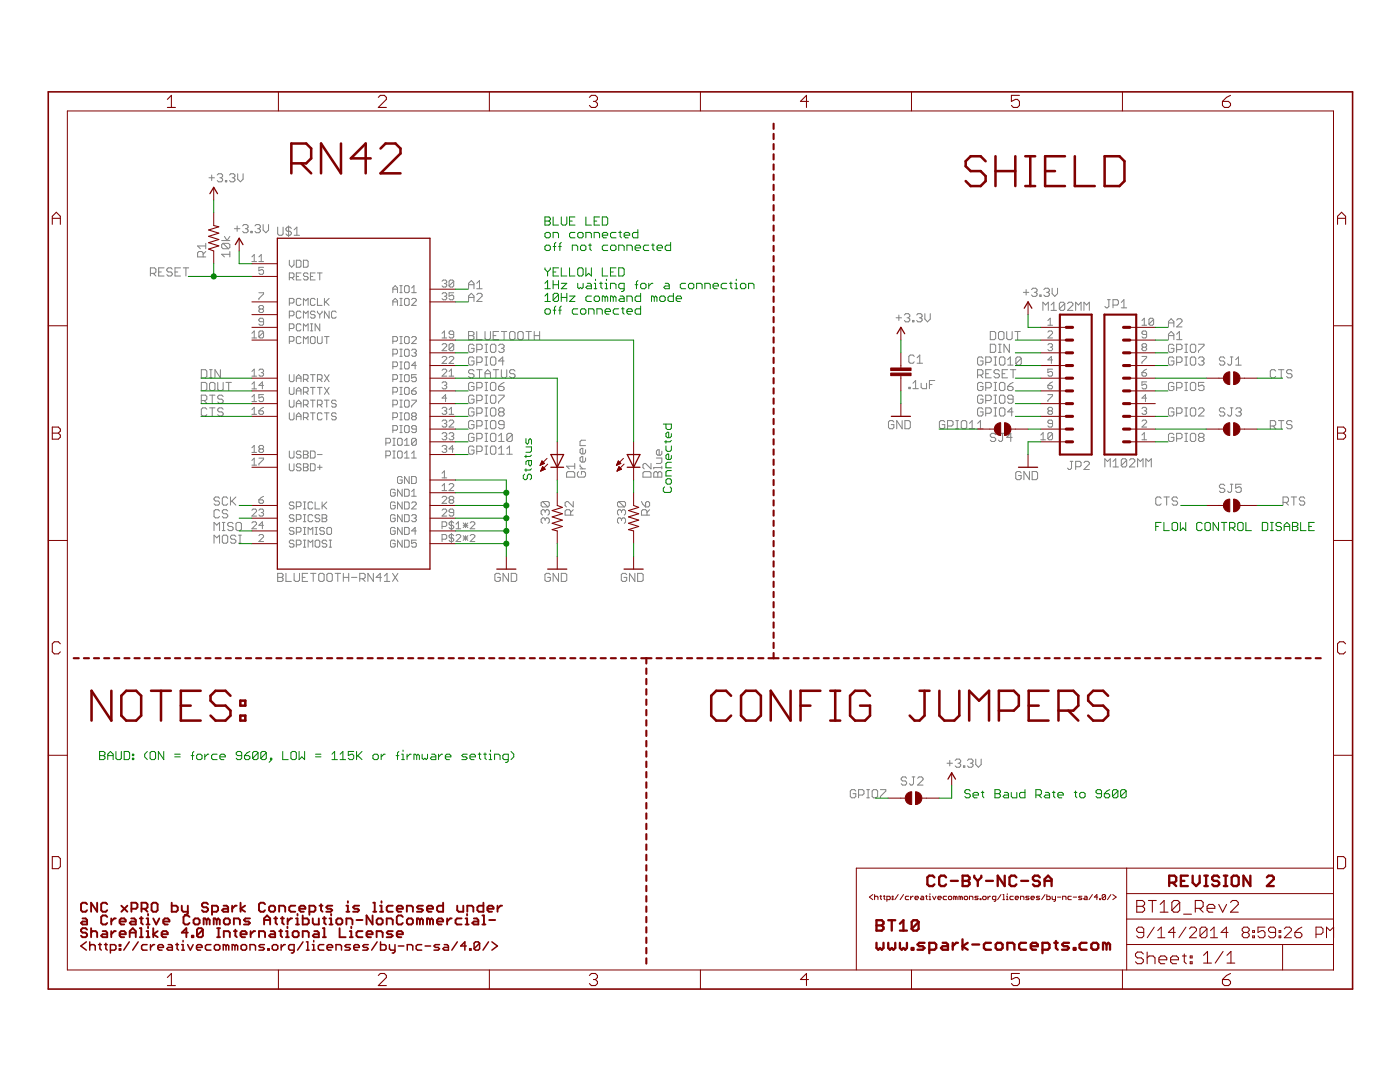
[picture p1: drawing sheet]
<svg xmlns="http://www.w3.org/2000/svg" width="279mm" height="216mm" viewBox="0 0 279 216" stroke-linecap="round" stroke-linejoin="round" font-family="sans-serif">
<g fill="none" stroke="#808080" stroke-width=".2">
<path d="M41.7 35.5h1.1M42.2 34.9v1.1M43.3 34.9l.3-.2h.6l.2 .2v.3l-.2 .3M43.9 35.5h.3M44.2 35.5l.2 .3v.2l-.2 .3h-.6l-.3-.3M45 36h.3v.3h-.3zM45.8 34.9l.3-.2h.5l.3 .2v.3l-.3 .3M46.3 35.5h.3M46.6 35.5l.3 .3v.2l-.3 .3h-.5l-.3-.3M47.4 34.7v1.1l.6 .5 .5-.5v-1.1M30 54.5h.8l.3-.2v-.6l-.3-.3h-.8v1.7M30.6 54.5l.5 .6"/>
<path d="M31.7 54.3h.5M32.7 53.4h-1v1.7h1M34.4 53.7l-.3-.3h-.5l-.3 .3v.3l.3 .3h.5l.3 .2v.3l-.3 .3h-.5l-.3-.3M34.9 54.3h.6M36 53.4h-1.1v1.7h1.1M36.6 53.4h1.1M37.1 53.4v1.7M40.5 51.3v-.8l-.2-.3h-.6l-.3 .3v.8h1.7M41.1 50.2l-.6 .5M41.1 49.1h-1.7l.6 .5M41.1 48.6v1M44.2 48h1.7"/>
<path d="M44.5 48.6h1.1l.3 .2v.6l-.3 .2M44.5 48.6l-.3 .2v.6l.3 .2h1.1M44.5 48.6l1.1 1M44.8 47.2l.5 .8 .6-.8M45.9 50.7h-1.7l.6 .6M45.9 50.2v1.1M46.8 45.6h1.1M47.3 45.1v1.1M48.4 45.1l.3-.3h.5l.3 .3v.3l-.3 .2M49 45.6h.2M49.2 45.6l.3 .3v.3l-.3 .2h-.5l-.3-.2M50.1 46.2h.2v.2h-.2z"/>
<path d="M50.3 51.3l.4-.5v1.4M50.3 52.2h.9M50.9 45.1l.2-.3h.6l.3 .3v.3l-.3 .2M51.4 45.6h.3M51.7 58.4h.9v.3l-.9 .9v.2M51.7 52.2h.9M51.7 51.3l.4-.5v1.4M51.7 45.6l.3 .3v.3l-.3 .2h-.6l-.2-.2M52.5 44.8v1.1l.6 .5 .5-.5v-1.1M52.6 53.3h-.9v.7l.4-.2h.3l.2 .2v.5l-.2 .2h-.5l-.2-.2M55.4 45.3v1.4l.3 .2h.5l.3-.2v-1.4M57.6 45.1v2.1"/>
<path d="M57.7 51.9v1l.5 .4 .5-.4v-1M57.7 55.4h.7l.3-.2v-.5l-.3-.2h-.7v1.4M58.1 45.6l-.2-.3h-.6l-.2 .3v.3l.2 .2h.6l.2 .3v.3l-.2 .2h-.6l-.2-.2M58.2 55.4l.5 .5M58.7 46.9h1.1M58.7 45.9l.5-.6v1.6M59.1 51.9h.7l.3 .3v.9l-.3 .2h-.7zM59.1 55.2h.5M60.1 54.5h-1v1.4h1M60.1 59.8l-.3-.3h-.4l-.3 .3v.9l.3 .2h.4l.3-.2M60.6 51.9h.7l.2 .3v.9l-.2 .2h-.7zM61.5 54.7l-.2-.2h-.5l-.2 .2v.2l.2 .3h.5l.2 .2v.2l-.2 .3h-.5l-.2-.3"/>
<path d="M62 55.2h.4M62.9 54.5h-.9v1.4h.9M62.9 59.8l-.2-.3h-.5l-.2 .3v.9l.2 .2h.5l.2-.2M63.4 54.5h.9M63.4 59.5v1.4h.9M63.8 54.5v1.4M64.7 59.5v1.4M65.7 59.5l-1 1M78.4 58.4v-.9l.5-.5 .4 .5v.9M78.4 57.7h.9M79.8 59.5h.5M79.8 58.4h.5"/>
<path d="M79.8 57h.5M80 57v1.4M80 59.5v1.4M80.7 57.2l.3-.2h.4l.3 .2v1l-.3 .2h-.4l-.3-.2zM81 59.5h.4l.3 .3v.9l-.3 .2h-.4l-.3-.2v-.9zM82.1 59.8l.3-.3h.4l.3 .3v.2l-1 .9h1M82.1 57.5l.5-.5v1.4M82.1 58.4h1M88.2 56.1l.3-.2h.4l.3 .2v.2l-.3 .3M88.2 58.7l.3-.3h.4l.3 .3v.2l-.3 .2M88.7 59.1h.2M88.7 56.6h.2"/>
<path d="M88.9 59.1l.3 .3v.2l-.3 .2h-.4l-.3-.2M88.9 56.6l.3 .2v.2l-.3 .3h-.4l-.3-.3M90.6 58.4h-1v.7l.7-.2 .3 .2v.5l-.3 .2h-.4l-.3-.2M90.6 56.1l-.3-.2h-.4l-.3 .2v.9M90.6 56.1v.9l-.3 .3h-.4l-.3-.3M90.6 56.1l-1 .9M93.5 57.6v-1.1l.6-.5 .5 .5v1.1M93.5 56.8h1.1M93.5 59.4h1.1M95.1 58.8l.3-.3h.6l.2 .3v.3l-1.1 1.1h1.1M95.1 56.5l.6-.5v1.6M95.1 57.6h1.1"/>
<path d="M204.2 58.3h1.1M204.8 57.8v1.1M205.9 57.8l.2-.3h.6l.3 .3v.3l-.3 .2M206.4 58.3h.3M206.7 58.3l.3 .3v.3l-.3 .2h-.6l-.2-.2M207.5 58.9h.3v.2h-.3zM208.3 57.8l.3-.3h.5l.3 .3v.3l-.3 .2M208.9 58.3h.2M209.1 58.3l.3 .3v.3l-.3 .2h-.5l-.3-.2M210 57.5v1.1l.5 .5 .6-.5v-1.1M221 59.8h.6M221.3 59.8v1.4l-.3 .2h-.2l-.3-.2"/>
<path d="M40.2 73.8h.8l.3 .2v1.1l-.3 .3h-.8zM40.2 76.3h.8l.3 .3v1.1l-.3 .2h-.8zM40.2 79.9h.8l.3-.2v-.6l-.3-.3h-.8v1.7M40.7 79.9l.6 .6M41.8 73.8h.6M41.8 75.4h.6M41.8 78.8h1.1M42.1 76.3h.5l.3 .3v1.1l-.3 .2h-.5l-.3-.2v-1.1zM42.1 73.8v1.6M42.4 78.8v1.7M43.5 76.3v1.4l.2 .2h.6l.2-.2v-1.4M44 73.8v1.6l-1.1-1.6v1.6"/>
<path d="M44.5 79.1l-.2-.3h-.6l-.2 .3v.3l.2 .3h.6l.2 .2v.3l-.2 .3h-.6l-.2-.3M45.1 76.3h1.1M45.6 76.3v1.6M50.3 77.6h.9M50.3 75.1h.9M50.3 67.4h.9M50.3 66.5l.4-.5v1.4M50.3 74.1l.4-.4v1.4M50.3 76.7l.4-.5v1.4M50.3 79.2l.4-.5v1.4M51.7 73.9l.2-.2h.5l.2 .2v.2l-.2 .3M51.9 61.7l-.2-.3v-.2l.2-.2h.5l.2 .2v.2l-.2 .3"/>
<path d="M51.9 61.7l-.2 .2v.2l.2 .3h.5l.2-.3v-.2l-.2-.2M51.9 61.7h.5M52.1 74.4h.3M52.4 74.4l.2 .2v.2l-.2 .3h-.5l-.2-.3M52.6 64.2h-.7l-.2-.2v-.3l.2-.2h.5l.2 .2v1l-.2 .2h-.5l-.2-.2M52.6 66.3v.9l-.2 .2h-.5l-.2-.2M52.6 66.3l-.2-.3h-.5l-.2 .3v.9M52.6 76.9h-.9l.7-.7v1.4M52.6 78.7h-.9v.7l.4-.2h.3l.2 .2v.5l-.2 .2h-.5l-.2-.2M52.6 66.3l-.9 .9M57.7 60.5h.7l.3-.3v-.4l-.3-.3h-.7v1.4M57.7 63h.7l.3-.2v-.5l-.3-.2h-.7v1.4"/>
<path d="M57.7 65.6h.7l.3-.3v-.4l-.3-.3h-.7v1.4M57.7 68.1h.7l.3-.2v-.5l-.3-.2h-.7v1.4M57.7 74.8v1.1l.3 .3h.4l.3-.3v-1.1M57.7 77.3v1.2l.3 .2h.4l.3-.2v-1.2M57.7 79.8v1.2l.3 .2h.4l.3-.2v-1.2M59.1 76.2v-1l.5-.4 .5 .4v1M59.1 78.7v-.9l.5-.5 .5 .5v.9M59.1 78h1M59.1 75.5h1M60.1 62.3l-.3-.2h-.4l-.3 .2v.9l.3 .3h.4l.3-.3M60.1 64.9l-.3-.3h-.4l-.3 .3v.9l.3 .2h.4l.3-.2M60.1 67.4l-.3-.2h-.4l-.3 .2v.9l.3 .3h.4l.3-.3"/>
<path d="M60.6 78.2h.7l.2-.2v-.5l-.2-.2h-.7v1.4M60.6 60.9v-1.4l.4 .5 .5-.5v1.4M60.6 63.5v-1.4l.4 .4 .5-.4v1.4M60.6 66v-1.4l.4 .5 .5-.5v1.4M60.6 68.6v-1.4l.4 .4 .5-.4v1.4M60.6 75.7h.7l.2-.2v-.5l-.2-.2h-.7v1.4M61 75.7l.5 .5M61 78.2l.5 .5M62 77.3h.9M62 67.4l.2-.2h.5l.2 .2v.9l-.2 .3h-.5l-.2-.3zM62 79.8h.9M62 64.6h.4"/>
<path d="M62 66h.4M62 74.8h.9M62.2 64.6v1.4M62.4 74.8v1.4M62.4 77.3v1.4M62.4 79.8v1.4M62.9 62.3l-.2-.2h-.5l-.2 .2v.2l.2 .3h.5l.2 .2v.2l-.2 .3h-.5l-.2-.3M63.4 77.3h.9M63.4 67.2v1.1l.2 .3h.5l.2-.3v-1.1M63.4 75.7h.7l.2-.2v-.5l-.2-.2h-.7v1.4M63.4 62.1v.2l.4 .5M63.8 64.6v1.4l-.9-1.4v1.4"/>
<path d="M63.8 62.8v.7M63.8 77.3v1.4M63.8 75.7l.5 .5M64.3 62.1v.2l-.5 .5M64.7 79.8h1M64.7 67.2h1M64.7 74.8l1 1.4M64.7 77.3l1 1.4M65 60.2l.7 .7M65.2 67.2v1.4M65.2 79.8v1.4M65.7 62.1v1.4l-1-1.4v1.4"/>
<path d="M65.7 74.8l-1 1.4M65.7 77.3l-1 1.4M67.1 62.3l-.2-.2h-.5l-.2 .2v.9l.2 .3h.5l.2-.3M78.4 78.2h.7l.2-.2v-.5l-.2-.2h-.7v1.4M78.4 60.9v-.9l.5-.5 .4 .5v.9M78.4 68.1h.7l.2-.2v-.5l-.2-.2h-.7v1.4M78.4 70.6h.7l.2-.2v-.5l-.2-.2h-.7v1.4M78.4 73.2h.7l.2-.3v-.4l-.2-.3h-.7v1.4M78.4 75.7h.7l.2-.2v-.5l-.2-.2h-.7v1.4M78.4 60.2h.9M79.8 77.3h.5M79.8 71.1h.5"/>
<path d="M79.8 73.6h.5M79.8 78.7h.5M79.8 79.8h.5M79.8 60.9h.5M79.8 67.2h.5M79.8 68.6h.5M79.8 76.2h.5M79.8 74.8h.5M79.8 69.7h.5M79.8 72.2h.5M80 67.2v1.4M80 69.7v1.4"/>
<path d="M80 72.2v1.4M80 74.8v1.4M80 77.3v1.4M80 79.8v1.4M80.7 69.9l.3-.2h.4l.3 .2v1l-.3 .2h-.4l-.3-.2zM80.7 72.5l.3-.3h.4l.3 .3v.9l-.3 .2h-.4l-.3-.2zM81 77.3h.4l.3 .2v1l-.3 .2h-.4l-.3-.2v-1zM81 67.2h.4l.3 .2v.9l-.3 .3h-.4l-.3-.3v-.9zM81 74.8h.4l.3 .2v.9l-.3 .3h-.4l-.3-.3v-.9zM81 79.8h.4l.3 .3v.9l-.3 .2h-.4l-.3-.2v-.9zM82.1 78h.7l.3 .2v.3l-.3 .2h-.4l-.3-.2zM82.1 69.9l.3-.2h.4l.3 .2v.2l-.3 .3"/>
<path d="M82.1 79.8h1v.3l-1 .9v.2M82.1 67.4l.3-.2h.4l.3 .2v.2l-1 1h1M82.6 70.4h.2M82.8 70.4l.3 .2v.3l-.3 .2h-.4l-.3-.2M83.1 74.8h-1v.7l.5-.3h.2l.3 .3v.4l-.3 .3h-.4l-.3-.3M83.1 77.3l-1 .7M83.1 72.9h-1l.7-.7v1.4M88.2 68.8l.3-.2h.4l.3 .2v.2l-1 1h1M88.2 76.4l.3-.2h.4l.3 .2v.3l-.3 .2M88.2 73.9l.3-.2h.4l.3 .2v.2l-1 1h1M88.2 71.4l.3-.3h.4l.3 .3v.2l-1 .9h1M88.2 67.4h1"/>
<path d="M88.2 66.5l.5-.5v1.4M88.7 76.9h.2M88.9 76.9l.3 .2v.3l-.3 .2h-.4l-.3-.2M89.2 79.4h-1l.7-.7v1.4M89.6 75.1h1M89.6 71.4l.3-.3h.4l.3 .3v.2l-1 .9h1M89.6 74.1l.5-.4v1.4M90.6 68.8l-.3-.2h-.4l-.3 .2v.9M90.6 68.8v.9l-.3 .3h-.4l-.3-.3M90.6 66.7h-.7l-.3-.2v-.2l.3-.3h.4l.3 .3v.9l-.3 .2h-.4l-.3-.2M90.6 68.8l-1 .9M93.5 60.2v-1.1l.6-.6 .5 .6v1.1"/>
<path d="M93.5 66.1h.8l.3 .3v.3l-.3 .3 .3 .2v.3l-.3 .3h-.8zM93.5 67h.8M94.6 71.5l-.3-.3h-.5l-.3 .3v1.1l.3 .3h.5l.3-.3v-.6h-.5M94.6 76.6l-.3-.3h-.5l-.3 .3v1.1l.3 .2h.5l.3-.2v-.6h-.5M94.6 74l-.3-.2h-.5l-.3 .2v.3l.3 .3h.5l.3 .2v.3l-.3 .3h-.5l-.3-.3M94.6 69l-.3-.3h-.5l-.3 .3v1l.3 .3h.5l.3-.3v-.5h-.5M94.6 79.1l-.3-.3h-.5l-.3 .3v1.1l.3 .3h.5l.3-.3v-.5h-.5M95.1 72.3h.9l.2-.3v-.5l-.2-.3h-.9v1.7M95.1 69.8h.9l.2-.3v-.5l-.2-.3h-.9v1.6M95.1 73.8h1.1M95.1 66.1v1.7h1.1M95.1 77.4h.9l.2-.3v-.5l-.2-.3h-.9v1.6"/>
<path d="M95.1 79.9h.9l.2-.2v-.6l-.2-.3h-.9v1.7M95.7 73.8v1.6M96.8 71.2h.5M96.8 72.9h.5M96.8 66.1v1.4l.2 .3h.6l.3-.3v-1.4M96.8 74.6h1.1M96.8 75.4v-1.1l.5-.5 .6 .5v1.1M96.8 77.9h.5M96.8 76.3h.5M96.8 70.3h.5M96.8 68.7h.5M96.8 78.8h.5"/>
<path d="M97 68.7v1.6M97 71.2v1.7M97 76.3v1.6M97 78.8v1.7M98.1 71.2h.6l.3 .3v1.1l-.3 .3h-.6l-.2-.3v-1.1zM98.1 68.7h.6l.3 .3v1l-.3 .3h-.6l-.2-.3v-1zM98.1 76.3h.6l.3 .3v1.1l-.3 .2h-.6l-.2-.2v-1.1zM98.1 78.8h.6l.3 .3v1.1l-.3 .3h-.6l-.2-.3v-1.1zM98.4 73.8h1.1M98.4 67h.6M99 73.8v1.6M99.5 77.1h.8l.3 .3v.3l-.3 .2h-.5l-.3-.2z"/>
<path d="M99.5 69l.3-.3h.5l.3 .3v.2l-.3 .3M99.5 66.1h-1.1v1.7h1.1M99.5 78.8h1.1v.3l-1.1 1.1v.3M100.1 73.8v1.3l.2 .3h.6l.2-.3v-1.3M100.1 66.1h1M100.1 69.5h.2M100.3 69.5l.3 .3v.2l-.3 .3h-.5l-.3-.3M100.6 72h-1.1l.8-.8v1.7M100.6 66.1v1.7M100.6 76.3l-.5 .3-.6 .5M102 66.1h.5l.3 .3v1.1l-.3 .3h-.5l-.3-.3v-1.1zM102.8 74l-.3-.2h-.5l-.3 .2v.3l.3 .3h.5l.3 .2v.3l-.3 .3h-.5l-.3-.3"/>
<path d="M103.6 66.1h.5l.3 .3v1.1l-.3 .3h-.5l-.3-.3v-1.1zM105 66.1h1M105.5 66.1v1.7M106.6 67h1.1M106.6 66.1v1.7M107.7 66.1v1.7M178.8 63.4h1.1M179.4 62.9v1M180.5 62.9l.2-.3h.6l.3 .3v.2l-.3 .3M181 63.4h.3M181.3 63.4l.3 .3v.2l-.3 .3h-.6l-.2-.3M181.4 77.3h.3v.3h-.3z"/>
<path d="M182.1 63.9h.3v.3h-.3zM182.2 77.6h1.1M182.2 76.5l.5-.6v1.7M182.5 71.1l-.3-.3h-.5l-.3 .3v1.1l.3 .3h.5l.3-.3M182.9 62.9l.3-.3h.5l.3 .3v.2l-.3 .3M183 72.5h1.1M183 71.4l.6-.6v1.7M183.5 63.4h.2M183.7 63.4l.3 .3v.2l-.3 .3h-.5l-.3-.3M183.8 76.5v.8l.3 .3h.8v-1.1M184.6 62.6v1.1l.5 .5 .6-.5v-1.1M185.5 76.7h.5"/>
<path d="M186.6 75.9h-1.1v1.7M195.1 74.8h.8l.3-.2v-.6l-.3-.2h-.8v1.6M195.6 74.8l.6 .6M196.2 71.5l-.3-.3h-.5l-.3 .3v1.1l.3 .3h.5l.3-.3v-.6h-.6M196.2 76.6l-.3-.3h-.5l-.3 .3v1.1l.3 .2h.5l.3-.2v-.6h-.6M196.2 79.1l-.3-.3h-.5l-.3 .3v1.1l.3 .3h.5l.3-.3v-.5h-.6M196.7 79.9h.8l.3-.2v-.6l-.3-.3h-.8v1.7M196.7 72.3h.8l.3-.3v-.5l-.3-.3h-.8v1.7M196.7 74.6h.6M196.7 77.4h.8l.3-.3v-.5l-.3-.3h-.8v1.6M197.6 66.1h.8l.3 .3v1.1l-.3 .3h-.8zM197.6 68.7h.8l.3 .3v1l-.3 .3h-.8z"/>
<path d="M197.8 73.8h-1.1v1.6h1.1M198.4 71.2h.5M198.4 72.9h.5M198.4 77.9h.5M198.4 76.3h.5M198.4 78.8h.5M198.6 71.2v1.7M198.6 76.3v1.6M198.6 78.8v1.7M199.3 66.4l.2-.3h.6l.3 .3v1.1l-.3 .3h-.6l-.2-.3zM199.3 70.3h.5M199.3 68.7h.5"/>
<path d="M199.5 71.5l.2-.3h.6l.3 .3v1.1l-.3 .3h-.6l-.2-.3zM199.5 74l-.3-.2h-.6l-.2 .2v.3l.2 .3h.6l.3 .2v.3l-.3 .3h-.6l-.2-.3M199.5 76.6l.2-.3h.6l.3 .3v1.1l-.3 .2h-.6l-.2-.2zM199.5 68.7v1.6M199.7 78.8h.6l.3 .3v1.1l-.3 .3h-.6l-.2-.3v-1.1zM200 74.6h.6M200.9 66.1v1.4l.3 .3h.5l.3-.3v-1.4M201.1 73.8h-1.1v1.6h1.1M201.1 77.1h.8l.3 .3v.3l-.3 .2h-.5l-.3-.2zM201.1 72.9h1.1M201.1 71.8l.5-.6v1.7M201.4 68.7v1.6l-1-1.6v1.6"/>
<path d="M201.6 73.8h1.1M202.2 76.3l-.6 .3-.5 .5M202.2 79.7h-.8l-.3-.3v-.3l.3-.3h.5l.3 .3v1.1l-.3 .3h-.5l-.3-.3M202.2 73.8v1.6M202.5 66.1h1.1M203.1 66.1v1.7M203.8 71.5l-.3-.3h-.5l-.3 .3v1.1M203.8 71.5v1.1l-.3 .3h-.5l-.3-.3M203.8 71.5l-1.1 1.1M208.1 61.9v-1.6l.6 .6 .5-.6v1.6M209.1 64l.5-.5v1.4M209.1 76.9h.7l.3 .2v.3l-.3 .2h-.4l-.3-.2z"/>
<path d="M209.1 68.8l.3-.2h.4l.3 .2v.2l-.3 .3M209.1 66.3l.3-.3h.4l.3 .3v.2l-1 .9h1M209.1 64.9h1M209.1 78.7h1v.3l-1 .9v.2M209.6 69.3h.2M209.8 60.9l.5-.6v1.6M209.8 61.9h1M209.8 69.3l.3 .2v.2l-.3 .3h-.4l-.3-.3M210.1 73.7h-1v.7l.5-.3h.2l.3 .3v.4l-.3 .3h-.4l-.3-.3M210.1 71.8h-1l.7-.7v1.4M210.1 76.2l-1 .7M212.5 60.6v1.1l-.3 .2h-.5l-.3-.2"/>
<path d="M212.5 60.6l-.3-.3h-.5l-.3 .3v1.1M212.5 60.6l-1.1 1.1M213 60.6l.3-.3h.5l.3 .3v.3l-1.1 1h1.1M214.7 61.9v-1.6l.5 .6 .6-.6v1.6M216.3 61.9v-1.6l.6 .6 .5-.6v1.6M222.1 60.9h.8l.3-.3v-.5l-.3-.3h-.8v1.6M223.8 61.4h1.1M223.8 60.3l.5-.5v1.6M227.9 64l.5-.5v1.4M227.9 71.1h.9v.3l-.9 .9v.2M227.9 74.4h.7l.2 .2v.2l-.2 .3h-.5l-.2-.3zM227.9 64.9h.9"/>
<path d="M228.1 69.3l-.2-.3v-.2l.2-.2h.5l.2 .2v.2l-.2 .3M228.1 69.3l-.2 .2v.2l.2 .3h.5l.2-.3v-.2l-.2-.2M228.1 69.3h.5M228.8 66.7h-.7l-.2-.2v-.2l.2-.3h.5l.2 .3v.9l-.2 .2h-.5l-.2-.2M228.8 76.2h-.9v.7l.5-.2h.2l.2 .2v.5l-.2 .2h-.5l-.2-.2M228.8 79.4h-.9l.7-.7v1.4M228.8 73.7l-.9 .7M230.2 63.7v1l-.2 .2h-.5l-.2-.2M230.2 63.7l-.2-.2h-.5l-.2 .2v1M230.2 63.7l-.9 1M233.2 67h1.1M233.2 65.2v-1l.5-.6 .6 .6v1"/>
<path d="M233.2 67.8v-1.1l.5-.6 .6 .6v1.1M233.2 64.4h1.1M234.3 71.5l-.3-.3h-.5l-.3 .3v1.1l.3 .3h.5l.3-.3v-.6h-.6M234.3 76.6l-.3-.3h-.5l-.3 .3v1.1l.3 .2h.5l.3-.2v-.6h-.6M234.3 69l-.3-.3h-.5l-.3 .3v1l.3 .3h.5l.3-.3v-.5h-.6M234.8 77.4h.8l.3-.3v-.5l-.3-.3h-.8v1.6M234.8 72.3h.8l.3-.3v-.5l-.3-.3h-.8v1.7M234.8 67.8h1.1M234.8 69.8h.8l.3-.3v-.5l-.3-.3h-.8v1.6M234.8 63.9l.3-.3h.5l.3 .3v.3l-1.1 1h1.1M234.8 66.7l.6-.6v1.7M236.5 71.2h.5"/>
<path d="M236.5 72.9h.5M236.5 77.9h.5M236.5 76.3h.5M236.5 70.3h.5M236.5 68.7h.5M236.7 68.7v1.6M236.7 71.2v1.7M236.7 76.3v1.6M237.6 76.6l.2-.3h.6l.2 .3v1.1l-.2 .2h-.6l-.2-.2zM237.6 69l.2-.3h.6l.2 .3v1l-.2 .3h-.6l-.2-.3zM237.8 71.2h.6l.2 .3v1.1l-.2 .3h-.6l-.2-.3v-1.1zM239.2 71.5l.3-.3h.5l.3 .3v.3l-.3 .2"/>
<path d="M239.2 68.7h1.1v.3l-1.1 1v.3M239.7 72h.3M240 72l.3 .3v.3l-.3 .3h-.5l-.3-.3M240.3 76.3h-1.1v.8l.5-.2h.3l.3 .2v.6l-.3 .2h-.5l-.3-.2M244.4 71.5l-.2-.3h-.6l-.2 .3v.3l.2 .2h.6l.2 .3v.3l-.2 .3h-.6l-.2-.3M245.5 71.2h.6M245.8 71.2v1.4l-.3 .3h-.2l-.3-.3M246.6 72.9h1.1M246.6 71.8l.6-.6v1.7M254.6 74l-.3-.2h-.5l-.3 .2v1.1l.3 .3h.5l.3-.3M255.1 73.8h1.1M255.7 73.8v1.6"/>
<path d="M257.9 74l-.3-.2h-.6l-.2 .2v.3l.2 .3h.6l.3 .2v.3l-.3 .3h-.6l-.2-.3M41.3 81.7l-.3-.3h-.6l-.2 .3v1l.2 .3h.6l.3-.3M41.8 81.4h1.1M42.4 81.4v1.6M43.8 99.4l-.3-.2h-.5l-.3 .2v.3l.3 .3h.5l.3 .2v.3l-.3 .3h-.5l-.3-.3M44.5 81.7l-.2-.3h-.6l-.2 .3v.2l.2 .3h.6l.2 .3v.2l-.2 .3h-.6l-.2-.3M45.4 99.4l-.2-.2h-.6l-.2 .2v1.1l.2 .3h.6l.2-.3M46 99.2v1.6M46.3 100l.8 .8M47.1 99.2l-1.1 1M50.3 82.7h.9M50.3 81.7l.4-.4v1.4"/>
<path d="M50.3 89.3l.4-.4v1.4M50.3 91.9l.4-.5v1.4M50.3 80.1h.9M50.3 92.8h.9M50.3 90.3h.9M51.7 91.4h.9v.3l-.9 .9v.2M51.7 82h.7l.2 .2v.2l-.2 .3h-.5l-.2-.3zM51.7 99.7h.7l.2 .3v.2l-.2 .2h-.5l-.2-.2zM51.9 89.6l-.2-.3v-.2l.2-.2h.5l.2 .2v.2l-.2 .3M51.9 89.6l-.2 .2v.2l.2 .3h.5l.2-.3v-.2l-.2-.2M51.9 89.6h.5M52.6 99l-.9 .7"/>
<path d="M52.6 81.3l-.9 .7M57.7 90v1.2l.3 .2h.4l.3-.2v-1.2M57.7 82.4v1.1l.3 .3h.4l.3-.3v-1.1M57.7 92.5v1.2l.3 .2h.4l.3-.2v-1.2M59.1 81.2v-.9l.5-.5 .5 .5v.9M59.1 83.8v-1l.5-.4 .5 .4v1M59.1 80.5h1M59.1 83.1h1M60.1 90.2l-.3-.2h-.4l-.3 .2v.3l.3 .2h.4l.3 .2v.3l-.3 .2h-.4l-.3-.2M60.1 92.8l-.3-.3h-.4l-.3 .3v.2l.3 .2h.4l.3 .3v.2l-.3 .2h-.4l-.3-.2M60.6 90h.7l.2 .2v.3l-.2 .2 .2 .2v.3l-.2 .2h-.7zM60.6 80.8h.7l.2-.3v-.4l-.2-.3h-.7v1.4"/>
<path d="M60.6 83.3h.7l.2-.2v-.5l-.2-.2h-.7v1.4M60.6 92.5h.7l.2 .3v.2l-.2 .2 .2 .3v.2l-.2 .2h-.7zM60.6 93.2h.7M60.6 90.7h.7M61 80.8l.5 .4M61 83.3l.5 .5M62 90h.7l.2 .2v1l-.2 .2h-.7zM62 92.5h.7l.2 .3v.9l-.2 .2h-.7zM62 82.4h.9M62.4 82.4v1.4M63.4 80.8h.7l.2-.3v-.4l-.2-.3h-.7v1.4M63.4 93.2h.9"/>
<path d="M63.4 90.7h.9M63.8 80.8l.5 .4M63.8 92.8v.9M64.3 82.6l-.2-.2h-.5l-.2 .2v.9l.2 .3h.5l.2-.3M64.7 82.4h1M65.2 82.4v1.4M67.1 80.1l-.2-.3h-.5l-.2 .3v.2l.2 .2h.5l.2 .3v.2l-.2 .2h-.5l-.2-.2M67.1 82.6l-.2-.2h-.5l-.2 .2v.2l.2 .3h.5l.2 .2v.2l-.2 .3h-.5l-.2-.3M77 88.4h.7l.2-.2v-.5l-.2-.2h-.7v1.4M77 90.9h.7l.2-.2v-.5l-.2-.2h-.7v1.4M78.4 91.4h.5M78.4 80.8h.7l.2-.3v-.4l-.2-.3h-.7v1.4"/>
<path d="M78.4 83.3h.7l.2-.2v-.5l-.2-.2h-.7v1.4M78.4 85.9h.7l.2-.3v-.4l-.2-.3h-.7v1.4M78.4 90h.5M78.4 88.9h.5M78.4 87.5h.5M78.6 87.5v1.4M78.6 90v1.4M78.9 97.9l-.3-.3h-.4l-.3 .3v.9l.3 .2h.4l.3-.2v-.5h-.5M79.3 90.2l.3-.2h.4l.3 .2v1l-.3 .2h-.4l-.3-.2zM79.6 87.5h.4l.3 .2v.9l-.3 .3h-.4l-.3-.3v-.9zM79.8 86.3h.5M79.8 81.2h.5"/>
<path d="M79.8 83.8h.5M79.8 82.4h.5M79.8 84.9h.5M80 82.4v1.4M80 84.9v1.4M80.3 95.3l-.3-.2h-.4l-.3 .2v.9l.3 .3h.4l.3-.3v-.4h-.5M80.3 97.6v1.4l-1-1.4v1.4M80.7 91.4h1M80.7 85.2l.3-.3h.4l.3 .3v.9l-.3 .2h-.4l-.3-.2zM80.7 97.6h.7l.3 .3v.9l-.3 .2h-.7zM80.7 88.9h1M80.7 90.5l.5-.5v1.4"/>
<path d="M80.7 87.9l.5-.4v1.4M81 82.4h.4l.3 .2v.9l-.3 .3h-.4l-.3-.3v-.9zM81.7 95.1v1.4l-1-1.4v1.4M82.1 91.4h1M82.1 95.1h.7l.3 .2v.9l-.3 .3h-.7zM82.1 99h1M82.1 98.1l.5-.5v1.4M82.1 90.5l.5-.5v1.4M82.4 83.1l-.3-.3v-.2l.3-.2h.4l.3 .2v.2l-.3 .3M82.4 83.1l-.3 .2v.2l.3 .3h.4l.3-.3v-.2l-.3-.2M82.4 83.1h.4M83.1 85.6h-.7l-.3-.2v-.2l.3-.3h.4l.3 .3v.9l-.3 .2h-.4l-.3-.2"/>
<path d="M83.1 87.7l-.3-.2h-.4l-.3 .2v.9M83.1 87.7v.9l-.3 .3h-.4l-.3-.3M83.1 87.7l-1 .9M88.2 84.1l.3-.3h.4l.3 .3v.2l-.3 .2M88.2 81.5l.3-.2h.4l.3 .2v.2l-.3 .3M88.2 86.6l.3-.3h.4l.3 .3v.2l-.3 .3M88.2 94.4l.5-.4v1.4M88.2 97l.5-.5v1.4M88.2 95.4h1M88.2 89.1l.3-.2h.4l.3 .2v.2l-.3 .3M88.2 99.3l.3-.3h.4l.3 .3v.2l-1 .9h1M88.2 97.9h1"/>
<path d="M88.7 82h.2M88.7 84.5h.2M88.7 89.6h.2M88.7 87.1h.2M88.9 87.1l.3 .2v.2l-.3 .3h-.4l-.3-.3M88.9 84.5l.3 .3v.2l-.3 .2h-.4l-.3-.2M88.9 82l.3 .2v.2l-.3 .3h-.4l-.3-.3M88.9 89.6l.3 .2v.2l-.3 .3h-.4l-.3-.3M89.6 84.1l.3-.3h.4l.3 .3v.2l-1 .9h1M89.6 82.7h1M89.6 86.6l.3-.3h.4l.3 .3v.2l-.3 .3M89.6 96.7l.3-.2h.4l.3 .2v.3l-1 .9h1"/>
<path d="M89.6 81.7l.5-.4v1.4M89.9 99.7l-.3 .3v.2l.3 .2h.4l.3-.2v-.2l-.3-.3M89.9 99.7h.4M89.9 99.7l-.3-.2v-.2l.3-.3h.4l.3 .3v.2l-.3 .2M90.1 87.1h.2M90.3 87.1l.3 .2v.2l-.3 .3h-.4l-.3-.3M90.6 89.6h-1l.7-.7v1.4M94.6 84.2l-.3-.3h-.5l-.3 .3v1.1l.3 .3h.5l.3-.3v-.6h-.5M94.6 81.7l-.3-.3h-.5l-.3 .3v1l.3 .3h.5l.3-.3v-.5h-.5M94.6 86.7l-.3-.2h-.5l-.3 .2v1.1l.3 .3h.5l.3-.3v-.5h-.5M94.6 89.3l-.3-.3h-.5l-.3 .3v1.1l.3 .2h.5l.3-.2v-.6h-.5M95.1 85h.9l.2-.3v-.5l-.2-.3h-.9v1.7"/>
<path d="M95.1 82.5h.9l.2-.3v-.5l-.2-.3h-.9v1.6M95.1 87.5h.9l.2-.2v-.6l-.2-.2h-.9v1.6M95.1 90.1h.9l.2-.3v-.5l-.2-.3h-.9v1.6M96.8 83.9h.5M96.8 85.6h.5M96.8 81.4h.5M96.8 83h.5M96.8 86.5h.5M96.8 88.1h.5M96.8 89h.5M96.8 90.6h.5M96.8 80.5h.5"/>
<path d="M97 81.4v1.6M97 83.9v1.7M97 86.5v1.6M97 89v1.6M98.1 83.9h.6l.3 .3v1.1l-.3 .3h-.6l-.2-.3v-1.1zM98.1 81.4h.6l.3 .3v1l-.3 .3h-.6l-.2-.3v-1zM98.1 86.5h.6l.3 .2v1.1l-.3 .3h-.6l-.2-.3v-1.1zM98.1 89h.6l.3 .3v1.1l-.3 .2h-.6l-.2-.2v-1.1zM99.5 88.1h1.1M99.5 87l.6-.5v1.6M99.5 89.5l.6-.5v1.6M99.5 90.6h1.1"/>
<path d="M99.8 82.2l-.3-.3v-.2l.3-.3h.5l.3 .3v.2l-.3 .3M99.8 82.2h.5M99.8 82.2l-.3 .3v.2l.3 .3h.5l.3-.3v-.2l-.3-.3M100.6 84.7h-.8l-.3-.2v-.3l.3-.3h.5l.3 .3v1.1l-.3 .3h-.5l-.3-.3M101.2 89.5l.5-.5v1.6M101.2 90.6h1M102.2 86.7v1.1l-.2 .3h-.6l-.2-.3M102.2 86.7l-.2-.2h-.6l-.2 .2v1.1M102.2 86.7l-1 1.1M113.3 94.1h1.1l.3 .3v.8h-1.6v-.8zM114.7 92.5v1.1M114.7 93h-1.6l.5 .6"/>
<path d="M115.5 94.1l-.3 .3v.5l.3 .3h1.1l.3-.3v-.5l-.3-.3h-.6v.6M115.8 93.6h1.1M115.8 92.8v.2l.5 .6M116.9 89.7v.6l-.3 .3h-.6l-.2-.3v-.6l.2-.2h.3v1.1M116.9 91.4v.5l-.3 .3h-.6l-.2-.3v-.5l.2-.3h.3v1.1M116.9 87.8h-.9l-.2 .3v.8h1.1M128.6 94.1h1.1l.2 .3v.8h-1.6v-.8zM129.9 92.5v1.1l-1.1-1.1h-.2l-.3 .3v.5l.3 .3M130.7 94.1h.3l.3 .3 .3-.3h.2l.3 .3v.8h-1.6v-.8zM131 91.4h1.1v.8l-.3 .3h-.8M131.3 94.4v.8M132.1 93.3h-1.6v.3"/>
<path d="M132.1 90v.6l-.3 .2h-.5l-.3-.2v-.6l.3-.3h.3v1.1M132.1 93v.6M178.4 84.2l-.3-.3h-.5l-.3 .3v1.1l.3 .3h.5l.3-.3v-.6h-.5M180 83.9v1.7l-1-1.7v1.7M180.6 83.9h.8l.3 .3v1.1l-.3 .3h-.8zM188.6 84.2l-.3-.3h-.6l-.2 .3v1.1l.2 .3h.6l.3-.3v-.6h-.6M189.1 85h.8l.3-.3v-.5l-.3-.3h-.8v1.7M190.8 83.9h.5M190.8 85.6h.5M191 83.9v1.7M191.8 84.2l.3-.3h.6l.2 .3v1.1l-.2 .3h-.6l-.3-.3zM193.5 85.6h1.1"/>
<path d="M193.5 84.5l.5-.6v1.7M195.1 85.6h1.1M195.1 84.5l.6-.6v1.7M196.2 81.7l-.3-.3h-.5l-.3 .3v1l.3 .3h.5l.3-.3v-.5h-.6M196.7 82.5h.8l.3-.3v-.5l-.3-.3h-.8v1.6M198.4 81.4h.5M198.4 83h.5M198.4 80.5h.5M198.6 81.4v1.6M198.7 86.7l-.3-.2h-.5l-.3 .2v.3l.3 .3h.5l.3 .2v.3l-.3 .3h-.5l-.3-.3M199.7 81.4h.6l.3 .3v1l-.3 .3h-.6l-.2-.3v-1zM199.8 86.5h.6"/>
<path d="M200.1 86.5v1.3l-.3 .3h-.3l-.2-.3M202 87.3h-1.1l.8-.8v1.6M202.2 82.2h-1.1l.8-.8v1.6M203.8 94.4l-.3-.3h-.5l-.3 .3v1l.3 .3h.5l.3-.3v-.5h-.5M205.4 94.1v1.6l-1.1-1.6v1.6M206 94.1h.8l.3 .3v1l-.3 .3h-.8zM207.7 86.8l.5-.5v1.5M207.7 87.8h.9M209.4 82l-.3-.3v-.2l.3-.2h.4l.3 .2v.2l-.3 .3M209.4 82h.4M209.4 82l-.3 .2v.2l.3 .3h.4l.3-.3v-.2l-.3-.2M210.1 86.6v.9l-.3 .3h-.4l-.3-.3"/>
<path d="M210.1 84.5h-.7l-.3-.2v-.2l.3-.3h.4l.3 .3v.9l-.3 .2h-.4l-.3-.2M210.1 86.6l-.3-.3h-.4l-.3 .3v.9M210.1 86.6l-1 .9M213.6 92.1h.5M213.8 92.1v1.3l-.2 .3h-.3l-.3-.3M214.7 93.1h.8l.3-.2v-.6l-.3-.2h-.8v1.6M216.3 92.3l.3-.2h.5l.3 .2v.3l-1.1 1.1h1.1M220.5 93.2v-1.7l.5 .6 .6-.6v1.7M222.1 92.1l.6-.6v1.7M222.1 93.2h1.1M224.9 91.8v1.1l-.3 .3h-.6l-.2-.3M224.9 91.8l-.3-.3h-.6l-.2 .3v1.1"/>
<path d="M224.9 91.8l-1.1 1.1M225.4 91.8l.3-.3h.5l.3 .3v.3l-1.1 1.1h1.1M227 93.2v-1.7l.6 .6 .5-.6v1.7M227.9 86.8l.5-.5v1.5M227.9 87.8h.9M227.9 84.1l.2-.3h.5l.2 .3v.2l-.9 .9h.9M227.9 81.5l.2-.2h.5l.2 .2v.2l-.2 .3M228.4 82h.2M228.6 82l.2 .2v.2l-.2 .3h-.5l-.2-.3M228.7 93.2v-1.7l.5 .6 .6-.6v1.7M231.7 99.4l-.2-.2h-.6l-.2 .2v1.1l.2 .3h.6l.2-.3M232.3 99.2h1.1"/>
<path d="M232.8 99.2v1.6M234.3 81.7l-.3-.3h-.5l-.3 .3v1l.3 .3h.5l.3-.3v-.5h-.6M234.3 86.7l-.3-.2h-.5l-.3 .2v1.1l.3 .3h.5l.3-.3v-.5h-.6M234.8 82.5h.8l.3-.3v-.5l-.3-.3h-.8v1.6M234.8 87.5h.8l.3-.2v-.6l-.3-.2h-.8v1.6M235 99.4l-.3-.2h-.5l-.3 .2v.3l.3 .3h.5l.3 .2v.3l-.3 .3h-.5l-.3-.3M236.5 81.4h.5M236.5 83h.5M236.5 86.5h.5M236.5 88.1h.5M236.7 81.4v1.6M236.7 86.5v1.6"/>
<path d="M237.8 81.4h.6l.2 .3v1l-.2 .3h-.6l-.2-.3v-1zM237.8 86.5h.6l.2 .2v1.1l-.2 .3h-.6l-.2-.3v-1.1zM239.2 81.7l.3-.3h.5l.3 .3v.2l-1.1 1.1h1.1M239.5 87.3l-.3-.3v-.3l.3-.2h.5l.3 .2v.3l-.3 .3M239.5 87.3h.5M239.5 87.3l-.3 .2v.3l.3 .3h.5l.3-.3v-.3l-.3-.2M244.4 81.7l-.2-.3h-.6l-.2 .3v.2l.2 .3h.6l.2 .3v.2l-.2 .3h-.6l-.2-.3M244.4 96.9l-.2-.3h-.6l-.2 .3v.3l.2 .2h.6l.2 .3v.3l-.2 .3h-.6l-.2-.3M245.5 81.4h.6M245.5 96.6h.6M245.8 81.4v1.3l-.3 .3h-.2l-.3-.3M245.8 96.6v1.4l-.3 .3h-.2l-.3-.3"/>
<path d="M246.6 81.7l.3-.3h.5l.3 .3v.2l-.3 .3M247.2 82.2h.2M247.4 82.2l.3 .3v.2l-.3 .3h-.5l-.3-.3M247.7 96.6h-1.1v.8l.6-.2h.2l.3 .2v.6l-.3 .3h-.5l-.3-.3M253.5 85h.8l.3-.3v-.5l-.3-.3h-.8v1.7M254 85l.6 .6M255.1 83.9h1.1M255.7 83.9v1.7M257.7 99.2h1.1M257.9 84.2l-.3-.3h-.6l-.2 .3v.3l.2 .2h.6l.3 .3v.3l-.3 .3h-.6l-.2-.3M258.2 99.2v1.6M260.4 99.4l-.3-.2h-.5l-.3 .2v.3l.3 .3h.5l.3 .2v.3l-.3 .3h-.5l-.3-.3"/>
<path d="M42.7 105.9v-1.7l.6 .6 .5-.6v1.7M42.7 108.4v-1.6l.6 .5 .5-.5v1.6M43.8 102l-.3-.3h-.5l-.3 .3v1.1l.3 .2h.5l.3-.2M44.4 107l.2-.2h.6l.2 .2v1.1l-.2 .3h-.6l-.2-.3zM44.4 105.9h.5M44.4 104.2h.5M44.6 104.2v1.7M45.4 102l-.2-.3h-.6l-.2 .3v.2l.2 .3h.6l.2 .3v.3l-.2 .2h-.6l-.2-.2M46.5 104.5l-.2-.3h-.6l-.3 .3v.3l.3 .3h.6l.2 .2v.3l-.2 .3h-.6l-.3-.3M47.1 107l-.3-.2h-.5l-.3 .2v.3l.3 .3h.5l.3 .3v.2l-.3 .3h-.5l-.3-.3M47.1 104.5l.2-.3h.6l.3 .3v1.1l-.3 .3h-.6l-.2-.3zM47.6 106.8h.6"/>
<path d="M47.6 108.4h.6M47.9 106.8v1.6M50.3 101.8l.2-.2h.5l.2 .2v.2l-.9 1h.9M50.3 104.4l.2-.3h.5l.2 .3v.2l-.9 .9h.9M51.7 106.9l.2-.2h.5l.2 .2v.2l-.9 1h.9M51.7 101.8l.2-.2h.5l.2 .2v.2l-.2 .3M52.1 102.3h.3M52.4 102.3l.2 .2v.2l-.2 .3h-.5l-.2-.3M52.6 104.8h-.9l.7-.7v1.4M55.4 114.4h.8l.3 .3v.2l-.3 .3 .3 .3v.3l-.3 .2h-.8zM55.4 115.2h.8M57.1 114.4v1.6h1"/>
<path d="M58.7 100.4l-.3-.2h-.4l-.3 .2v.2l.3 .3h.4l.3 .2v.2l-.3 .3h-.4l-.3-.3M58.7 102.9l-.3-.2h-.4l-.3 .2v.3l.3 .2h.4l.3 .2v.3l-.3 .2h-.4l-.3-.2M58.7 105.5l-.3-.3h-.4l-.3 .3v.2l.3 .2h.4l.3 .3v.2l-.3 .2h-.4l-.3-.2M58.7 108l-.3-.2h-.4l-.3 .2v.2l.3 .3h.4l.3 .2v.2l-.3 .3h-.4l-.3-.3M58.7 114.4v1.4l.3 .2h.5l.3-.2v-1.4M59.1 108.7h.7l.3-.2v-.5l-.3-.2h-.7v1.4M59.1 101.1h.7l.3-.2v-.5l-.3-.2h-.7v1.4M59.1 103.6h.7l.3-.2v-.5l-.3-.2h-.7v1.4M59.1 106.2h.7l.3-.3v-.4l-.3-.3h-.7v1.4M60.3 115.2h.6M60.6 107.8h.4M60.6 109.2h.4"/>
<path d="M60.6 100.2h.4M60.6 101.6h.4M60.6 102.7h.4M60.6 104.1h.4M60.6 105.2h.4M60.6 106.6h.4M60.8 100.2v1.4M60.8 102.7v1.4M60.8 105.2v1.4M60.8 107.8v1.4M61.4 114.4h-1.1v1.6h1.1M61.5 106.6v-1.4l.5 .5 .4-.5v1.4"/>
<path d="M61.5 109.2v-1.4l.5 .4 .4-.4v1.4M62 114.4h1.1M62.4 100.4l-.2-.2h-.5l-.2 .2v.9l.2 .3h.5l.2-.3M62.4 102.9l-.2-.2h-.5l-.2 .2v1l.2 .2h.5l.2-.2M62.5 114.4v1.6M62.9 100.2v1.4h.9M62.9 105.2h.5M62.9 106.6h.5M63.1 107.8h.5l.2 .2v.9l-.2 .3h-.5l-.2-.3v-.9zM63.1 105.2v1.4M63.6 114.7l.3-.3h.5l.3 .3v1.1l-.3 .2h-.5l-.3-.2zM63.8 102.9l-.2-.2h-.5l-.2 .2v.3l.2 .2h.5l.2 .2v.3l-.2 .2h-.5l-.2-.2"/>
<path d="M64.3 100.2v1.4M64.3 102.7h.7l.2 .2v.3l-.2 .2 .2 .2v.3l-.2 .2h-.7zM64.3 103.4h.7M64.5 100.9l.7 .7M64.7 105.5l-.2-.3h-.4l-.3 .3v.2l.3 .2h.4l.2 .3v.2l-.2 .2h-.4l-.3-.2M65.2 108l-.2-.2h-.5l-.2 .2v.2l.2 .3h.5l.2 .2v.2l-.2 .3h-.5l-.2-.3M65.2 100.2l-.9 .9M65.2 114.7l.3-.3h.6l.2 .3v1.1l-.2 .2h-.6l-.3-.2zM65.2 105.5l.3-.3h.4l.3 .3v.9l-.3 .2h-.4l-.3-.2zM65.7 107.8h.5M65.7 109.2h.5M65.9 107.8v1.4"/>
<path d="M66.9 114.4h1.1M67.4 114.4v1.6M68.5 115.2h1.1M68.5 114.4v1.6M69.6 114.4v1.6M70.1 115.2h1.1M71.8 115.5h.8l.3-.3v-.5l-.3-.3h-.8v1.6M72.3 115.5l.6 .5M74.5 114.4v1.6l-1.1-1.6v1.6M76.1 115.2h-1l.8-.8v1.6M76.7 116h1.1M76.7 114.9l.5-.5v1.6"/>
<path d="M78.3 114.4l1.1 1.6M78.9 108l-.3-.2h-.4l-.3 .2v.9l.3 .3h.4l.3-.3v-.4h-.5M78.9 100.4l-.3-.2h-.4l-.3 .2v.9l.3 .3h.4l.3-.3v-.4h-.5M78.9 102.9l-.3-.2h-.4l-.3 .2v1l.3 .2h.4l.3-.2v-.5h-.5M78.9 105.5l-.3-.3h-.4l-.3 .3v.9l.3 .2h.4l.3-.2v-.5h-.5M79.4 114.4l-1.1 1.6M80.3 100.2v1.4l-1-1.4v1.4M80.3 102.7v1.4l-1-1.4v1.4M80.3 105.2v1.4l-1-1.4v1.4M80.3 107.8v1.4l-1-1.4v1.4M80.7 100.2h.7l.3 .2v.9l-.3 .3h-.7zM80.7 102.7h.7l.3 .2v1l-.3 .2h-.7z"/>
<path d="M80.7 105.2h.7l.3 .3v.9l-.3 .2h-.7zM80.7 107.8h.7l.3 .2v.9l-.3 .3h-.7zM82.1 100.4l.3-.2h.4l.3 .2v.2l-1 1h1M82.1 102.9l.3-.2h.4l.3 .2v.3l-.3 .2M82.6 103.4h.2M82.8 103.4l.3 .2v.3l-.3 .2h-.4l-.3-.2M83.1 105.9h-1l.7-.7v1.4M83.1 107.8h-1v.7l.5-.3h.2l.3 .3v.4l-.3 .3h-.4l-.3-.3M88.2 107.6h.7l.3-.2v-.5l-.3-.2h-.7v1.4M88.2 101.8l.3-.2h.4l.3 .2v.2l-1 1h1M88.2 105.1h.7l.3-.3v-.4l-.3-.3h-.7v1.4M90.1 103.9v1.8"/>
<path d="M90.1 106.4v1.9M90.6 106.9l-.3-.2h-.4l-.3 .2v.2l.3 .3h.4l.3 .2v.2l-.3 .3h-.4l-.3-.3M90.6 102.3h-.7l-.3-.3v-.2l.3-.2h.4l.3 .2v.9l-.3 .3h-.4l-.3-.3M90.6 104.4l-.3-.3h-.4l-.3 .3v.2l.3 .2h.4l.3 .3v.2l-.3 .2h-.4l-.3-.2M91 106.9l.2-.2h.5l.2 .2v.2l-.9 1h.9M91 105.5h.9M91 104.6l.5-.5v1.4M92.4 104.8h1M92.4 106.9l1 .9M92.4 104.4l1 .9M92.4 107.4h1M92.9 104.4v.9"/>
<path d="M92.9 106.9v.9M93.4 104.4l-1 .9M93.4 106.9l-1 .9M93.8 106.9l.3-.2h.4l.3 .2v.2l-1 1h1M93.8 104.4l.3-.3h.4l.3 .3v.2l-1 .9h1M99.8 114.7l-.2-.3h-.6l-.2 .3v1.1l.2 .2h.6l.2-.2v-.6h-.5M101.5 114.4v1.6l-1.1-1.6v1.6M102 114.4h.8l.3 .3v1.1l-.3 .2h-.8zM108.3 100.1l-.3 .2v.6l.3 .3h1M108.3 100.1h1l.3 .2v.6l-.3 .3M108.3 100.1l1 1.1M108.8 103.6l-.3-.3h-.2l-.3 .3v.6l.3 .2"/>
<path d="M108.8 102l-.3-.3h-.2l-.3 .3v.5l.3 .3M108.8 103.6l.3-.3h.2l.3 .3v.6l-.3 .2M108.8 102v.3M108.8 103.6v.3M108.8 102l.3-.3h.2l.3 .3v.5l-.3 .3M109.8 114.7l-.2-.3h-.6l-.2 .3v1.1l.2 .2h.6l.2-.2v-.6h-.5M111.5 114.4v1.6l-1.1-1.6v1.6M112 114.4h.8l.3 .3v1.1l-.3 .2h-.8zM113.9 102.8v-.8l-.3-.3h-.5l-.3 .3v.8h1.6M114.4 100.1v1.1l-1.1-1.1h-.2l-.3 .2v.6l.3 .3M114.4 101.7l-.5 .6M123.5 100.1l-.3 .2v.6l.3 .3h1.1"/>
<path d="M123.5 100.1h1.1l.2 .2v.6l-.2 .3M123.5 100.1l1.1 1.1M124 103.6l-.2-.3h-.3l-.3 .3v.6l.3 .2M124 103.6l.3-.3h.3l.2 .3v.6l-.2 .2M124 102l-.2-.3h-.3l-.3 .3v.5l.3 .3M124 102l.3-.3h.3l.2 .3v.5l-.2 .3M124 102v.3M124 103.6v.3M125.1 114.7l-.3-.3h-.6l-.2 .3v1.1l.2 .2h.6l.3-.2v-.6h-.6M126.7 114.4v1.6l-1.1-1.6v1.6M127.3 114.4h.8l.3 .3v1.1l-.3 .2h-.8zM128 100.1l.3 .5 .5 .6"/>
<path d="M128.8 100.3l.3-.2h.3l.2 .2v.6l-.2 .3h-.6zM129.1 102.8v-.8l-.3-.3h-.5l-.3 .3v.8h1.6M129.6 101.7l-.5 .6M256.1 100.2h.8l.2-.2v-.6l-.2-.2h-.8v1.6M256.6 100.2l.5 .6M170.8 157.8l-.3-.2h-.5l-.3 .2v1.1l.3 .3h.5l.3-.3v-.5h-.6M171.3 158.6h.8l.3-.2v-.6l-.3-.2h-.8v1.6M173 157.6h.5M173 159.2h.5M173.2 157.6v1.6M174.3 157.6h.6l.3 .2v1.1l-.3 .3h-.6l-.2-.3v-1.1zM175.7 157.6h1.1v.2l-1.1 1.1v.3"/>
<path d="M180.9 155.3l-.2-.3h-.6l-.2 .3v.3l.2 .2h.6l.2 .3v.3l-.2 .3h-.6l-.2-.3M182 155h.6M182.3 155v1.4l-.3 .3h-.2l-.3-.3M183.1 155.3l.3-.3h.5l.3 .3v.3l-1.1 1.1h1.1M189 152.3h1.1M189.5 151.7v1.1M190.6 151.7l.3-.2h.6l.2 .2v.3l-.2 .3M191.2 152.3h.3M191.5 152.3l.2 .2v.3l-.2 .3h-.6l-.3-.3M192.3 152.8h.3v.3h-.3zM193.1 151.7l.3-.2h.5l.3 .2v.3l-.3 .3M193.6 152.3h.3"/>
<path d="M193.9 152.3l.3 .2v.3l-.3 .3h-.5l-.3-.3M194.7 151.5v1l.6 .6 .5-.6v-1"/>
</g>
<g fill="none" stroke="#800000" stroke-width=".42">
<path d="M154.4 24.7v1M154.4 26.7v1M154.4 28.7v1.1M154.4 30.8v1M154.4 32.8v1M154.4 34.8v1.1M154.4 36.9v1M154.4 38.9v1M154.4 40.9v1.1M154.4 43v1M154.4 45v1M154.4 47v1"/>
<path d="M154.4 49.1v1M154.4 51.1v1M154.4 53.1v1M154.4 55.2v1M154.4 57.2v1M154.4 59.2v1M154.4 61.2v1.1M154.4 63.3v1M154.4 65.3v1M154.4 67.3v1.1M154.4 69.4v1M154.4 71.4v1"/>
<path d="M154.4 73.4v1.1M154.4 75.5v1M154.4 77.5v1M154.4 79.5v1.1M211.5 62.8h6.4v27.9h-6.4zM220.4 62.8h6.4v27.9h-6.4zM154.4 81.6v1M154.4 83.6v1M154.4 85.6v1.1M154.4 87.7v1M154.4 89.7v1M154.4 91.7v1.1"/>
<path d="M154.4 93.7v1.1M154.4 95.8v1M154.4 97.8v1M154.4 99.8v1.1M154.4 101.9v1M154.4 103.9v1M154.4 105.9v1.1M154.4 107.9v1.1M154.4 110v1M154.4 112v1.1M154.4 114v1.1M154.4 116.1v1"/>
<path d="M154.4 118.1v1M14.7 131.3h1M16.7 131.3h1.1M18.8 131.3h1M20.8 131.3h1M22.8 131.3h1M24.8 131.3h1M26.8 131.3h1.1M28.9 131.3h1M30.9 131.3h1M32.9 131.3h1M34.9 131.3h1.1"/>
<path d="M37 131.3h1M39 131.3h1M41 131.3h1M43 131.3h1M45 131.3h1.1M47.1 131.3h1M49.1 131.3h1M51.1 131.3h1M53.1 131.3h1.1M55.2 131.3h1M57.2 131.3h1M59.2 131.3h1"/>
<path d="M61.2 131.3h1.1M63.2 131.3h1.1M65.3 131.3h1M67.3 131.3h1M69.3 131.3h1M71.3 131.3h1.1M73.4 131.3h1M75.4 131.3h1M77.4 131.3h1M79.4 131.3h1.1M81.4 131.3h1.1M83.5 131.3h1"/>
<path d="M85.5 131.3h1M87.5 131.3h1M89.5 131.3h1.1M91.6 131.3h1M93.6 131.3h1M95.6 131.3h1M97.6 131.3h1.1M99.7 131.3h1M101.7 131.3h1M103.7 131.3h1M105.7 131.3h1M107.7 131.3h1.1"/>
<path d="M109.8 131.3h1M111.8 131.3h1M113.8 131.3h1M115.8 131.3h1.1M117.9 131.3h1M119.9 131.3h1M121.9 131.3h1M123.9 131.3h1M125.9 131.3h1.1M128 131.3h2M129 131.3v1.1M129 133.4v1.1"/>
<path d="M129 135.5v1M129 137.5v1.1M129 139.6v1.1M131 131.3h1.1M133.1 131.3h1M135.1 131.3h1M137.1 131.3h1M139.1 131.3h1.1M141.2 131.3h1M143.2 131.3h1M145.2 131.3h1.1M147.3 131.3h1"/>
<path d="M149.3 131.3h1M151.3 131.3h1.1M153.4 131.3h2M154.4 120.1v1.1M154.4 122.2v1M154.4 124.2v1M154.4 126.2v1.1M154.4 128.3v1M154.4 130.3v1M156.4 131.3h1M158.4 131.3h1M160.4 131.3h1"/>
<path d="M162.4 131.3h1M164.4 131.3h1M166.4 131.3h1M168.4 131.3h1M170.4 131.3h1M172.4 131.3h1M174.4 131.3h1M176.4 131.3h1M178.4 131.3h1M180.4 131.3h1M182.4 131.3h1M184.4 131.3h1"/>
<path d="M186.4 131.3h1.1M188.4 131.3h1M190.5 131.3h1M192.4 131.3h1.1M194.5 131.3h1M196.5 131.3h1M198.5 131.3h1M200.5 131.3h1M202.5 131.3h1M204.5 131.3h1M206.5 131.3h1M208.5 131.3h1"/>
<path d="M210.5 131.3h1M212.5 131.3h1M214.5 131.3h1M216.5 131.3h1M218.5 131.3h1M220.5 131.3h1M222.5 131.3h1M224.5 131.3h1M226.5 131.3h1M228.5 131.3h1M230.5 131.3h1M232.5 131.3h1"/>
<path d="M234.5 131.3h1M236.5 131.3h1M238.5 131.3h1M240.5 131.3h1.1M242.5 131.3h1M244.6 131.3h1M246.5 131.3h1.1M248.6 131.3h1M250.5 131.3h1.1M252.6 131.3h1M254.6 131.3h1M256.6 131.3h1"/>
<path d="M258.6 131.3h1M260.6 131.3h1M262.6 131.3h1M129 141.7v1M129 143.7v1.1M129 145.8v1.1M129 147.8v1.1M129 149.9v1.1M129 152v1.1M129 154.1v1M129 156.1v1.1M129 158.2v1"/>
<path d="M129 160.2v1.1M129 162.3v1.1M129 164.4v1M129 166.4v1.1M129 168.5v1.1M129 170.6v1M129 172.6v1.1M129 174.7v1.1M129 176.8v1M129 178.8v1.1M129 180.9v1M129 183v1"/>
<path d="M129 185v1.1M129 187.1v1.1M129 189.1v1.1M129 191.2v1.1"/>
</g>
<g fill="none" stroke="#800000" stroke-width=".51">
<path d="M58.1 32.6h3l1-1v-2l-1-1h-3v6M60.1 32.6l2 2M68.1 28.6v6l-4-6v6M74 31.6h-4l3-3v6M75.9 29.6l1-1h2l1 1v1l-4 4h4M196.7 32.2l-1-1h-2l-1 1v1l1 .9h2l1 1v1l-1 1h-2l-1-1M198.7 34.1h3.9M198.7 31.2v5.9M202.6 31.2v5.9M204.6 31.2h2M204.6 37.1h2M205.6 31.2v5.9"/>
<path d="M208.6 34.1h1.9M212.5 31.2h-3.9v5.9h3.9M214.5 31.2v5.9h4M220.5 31.2h2.9l1 1v3.9l-1 1h-2.9zM22.2 137.8v6l-3.9-6v6M25.2 137.8h2l1 1v4l-1 1h-2l-1-1v-4zM30.1 137.8h4M32.1 137.8v6M40 137.8h-3.9v6h3.9M46 138.8l-1-1h-2l-1 1v1l1 1h2l1 1v1l-1 1h-2l-1-1M48 139.8h1v1h-1zM145.9 138.8l-1-1h-2l-1 1v4l1 1h2l1-1"/>
<path d="M148.9 137.8h2l.9 1v4l-.9 1h-2l-1-1v-4zM157.8 137.8v6l-4-6v6M163.7 137.8h-3.9v6M165.7 137.8h2M166.7 137.8v6M173.6 138.8l-1-1h-2l-.9 1v4l.9 1h2l1-1v-2h-2M183.5 137.8h2M184.5 137.8v5l-1 1h-1l-1-1M187.5 137.8v5l1 1h2l1-1v-5M209.3 137.8h-4v6h4M221.1 138.8l-.9-1h-2l-1 1v1l1 1h2l.9 1v1l-.9 1h-2l-1-1M36.1 140.8h2"/>
<path d="M48 142.8h1v1h-1zM159.8 140.8h1.9M165.7 143.8h2M193.4 143.8v-6l2 2 2-2v6M199.3 141.8h3l1-1v-2l-1-1h-3v6M205.3 140.8h2M211.2 141.8h3l1-1v-2l-1-1h-3v6M213.2 141.8l2 2"/>
</g>
<g fill="none" stroke="#800000" stroke-width=".47">
<path d="M186.5 175.1l-.4-.4h-.7l-.3 .4v1.4l.3 .3h.7l.4-.3M188.8 175.1l-.3-.4h-.7l-.4 .4v1.4l.4 .3h.7l.3-.3M189.8 175.8h1.4M192.1 174.7h1l.4 .4v.3l-.4 .4 .4 .3v.4l-.4 .3h-1zM192.1 175.8h1M194.4 174.7v.4l.7 .7M195.1 175.8v1M195.8 174.7v.4l-.7 .7M196.8 175.8h1.4M200.5 174.7v2.1l-1.4-2.1v2.1M202.8 175.1l-.3-.4h-.7l-.3 .4v1.4l.3 .3h.7l.3-.3M203.8 175.8h1.4"/>
<path d="M207.5 175.1l-.3-.4h-.7l-.4 .4v.3l.4 .4h.7l.3 .3v.4l-.3 .3h-.7l-.4-.3M208.5 175.8h1.4M208.5 176.8v-1.4l.7-.7 .7 .7v1.4M233.3 176.1h1.1l.3-.3v-.7l-.3-.4h-1.1v2.1M234 176.1l.7 .7M235.7 175.8h.7M237.1 174.7h-1.4v2.1h1.4M238 174.7v1.4l.7 .7 .7-.7v-1.4M240.3 174.7h.7M240.3 176.8h.7M240.7 174.7v2.1M243.3 175.1l-.3-.4h-.7l-.4 .4v.3l.4 .4h.7l.3 .3v.4l-.3 .3h-.7l-.4-.3"/>
<path d="M244.2 174.7h.7M244.2 176.8h.7M244.6 174.7v2.1M245.8 175.1l.4-.4h.6l.4 .4v1.4l-.4 .3h-.6l-.4-.3zM249.5 174.7v2.1l-1.3-2.1v2.1M252.8 175.1l.4-.4h.7l.3 .4v.3l-1.4 1.4h1.4M174.9 183.6h1.1l.3 .4v.3l-.3 .4 .3 .3v.4l-.3 .3h-1.1zM174.9 188.1v1.1l.4 .3 .3-.3 .4 .3 .3-.3v-1.1M174.9 184.7h1.1M177.3 183.6h1.4M177.3 188.1v1.1l.3 .3 .4-.3 .3 .3 .4-.3v-1.1M178 183.6v2.1"/>
<path d="M179.6 185.7h1.4M179.6 184.3l.7-.7v2.1M179.6 188.1v1.1l.4 .3 .3-.3 .4 .3 .3-.3v-1.1M181.9 189.2h.4v.3h-.4zM183.3 184l-.3-.4h-.7l-.4 .4v1.4M183.3 184v1.4l-.3 .3h-.7l-.4-.3M183.3 184l-1.4 1.4M184.5 188.1h-1l-.4 .4 .4 .3h.6l.4 .4-.4 .3h-1M185.5 189.5h1l.3-.3v-.7l-.3-.4h-1v2.1M188.1 188.1h.7l.4 .4v1h-1.1l-.3-.3 .3-.4h1.1M190.1 188.1v1.4M191.2 188.1h-.4l-.7 .7"/>
<path d="M192.1 187.4v2.1M193.1 188.1l-1 .7 1 .7M194 188.5h1.4M197.8 188.1h-1.1l-.3 .4v.7l.3 .3h1.1M198.7 188.5l.4-.4h.6l.4 .4v.7l-.4 .3h-.6l-.4-.3zM201 189.5v-1.4h1.1l.3 .4v1M204.8 188.1h-1.1l-.3 .4v.7l.3 .3h1.1M205.7 188.8h1.4v-.3l-.3-.4h-.7l-.4 .4v.7l.4 .3h.7M208 189.5h1.1l.3-.3v-.7l-.3-.4h-1.1v2.1M210.4 188.1h.7M210.7 187.8v1.4l.4 .3M213.3 188.1h-1l-.3 .4 .3 .3h.7l.3 .4-.3 .3h-1"/>
<path d="M214.3 189.2h.3v.3h-.3zM216.9 188.1h-1.1l-.3 .4v.7l.3 .3h1.1M217.8 188.5l.3-.4h.7l.4 .4v.7l-.4 .3h-.7l-.3-.3zM220.8 188.5l-.3-.4h-.4v1.4M220.8 188.5v1M220.8 188.5l.4-.4 .3 .4v1"/>
</g>
<g fill="none" stroke="#800000" stroke-width=".3">
<path d="M17.2 187.9l-1.1 .9 1.1 .8M17.9 187.9v1.7M17.9 188.8l.3-.3h.5l.3 .3v.8M19.7 188.5h.5M19.9 188.2v1.1l.3 .3M20.8 188.5h.6M21.1 188.2v1.1l.3 .3M22 189.6h.9l.2-.3v-.5l-.2-.3h-.9v1.7M23.8 188.5h.3v.3h-.3zM23.8 189.3h.3v.3h-.3zM25.8 187.9l-1.1 1.7M27.6 187.9l-1.1 1.7"/>
<path d="M29.4 188.5h-.9l-.2 .3v.5l.2 .3h.9M30 188.5v1.1M30.9 188.5h-.3l-.6 .5M31.5 189h1.1v-.2l-.3-.3h-.5l-.3 .3v.5l.3 .3h.5M33.6 188.5h.5l.3 .3v.8h-.8l-.3-.3 .3-.3h.8M35.1 188.5h.5M35.3 188.2v1.1l.3 .3M36.3 188.5h.2v1.1M36.3 189.6h.5M36.5 187.7v.2M37.4 188.5l.6 1.1 .5-1.1M39.2 189h1.1v-.2l-.3-.3h-.5l-.3 .3v.5l.3 .3h.5"/>
<path d="M42.1 188.5h-.8l-.3 .3v.5l.3 .3h.8M43.1 188.5h.5l.3 .3v.5l-.3 .3h-.5l-.3-.3v-.5zM45.1 188.8l-.3-.3h-.2v1.1M45.1 188.8v.8M45.1 188.8l.3-.3 .3 .3v.8M46.9 188.8l-.3-.3h-.3v1.1M46.9 188.8v.8M46.9 188.8l.3-.3 .2 .3v.8M48.4 188.5h.5l.3 .3v.5l-.3 .3h-.5l-.3-.3v-.5zM49.9 189.6v-1.1h.8l.3 .3v.8M52.8 188.5h-.9l-.2 .3 .2 .2h.6l.3 .3-.3 .3h-.8M53.4 189.3h.3v.3h-.3z"/>
<path d="M54.6 188.5h.6l.2 .3v.5l-.2 .3h-.6l-.3-.3v-.5zM56.1 188.5v1.1M56.9 188.5h-.2l-.6 .5M58.7 189.6h-.8l-.3-.3v-.5l.3-.3h.8v1.4l-.3 .3h-.3M60.5 187.9l-1.1 1.7M61.2 189.6h.5M61.2 187.9h.2v1.7M62.3 188.5h.3v1.1M62.3 189.6h.6M62.6 187.7v.2M64.6 188.5h-.8l-.3 .3v.5l.3 .3h.8M65.3 189h1.1v-.2l-.3-.3h-.5l-.3 .3v.5l.3 .3h.5"/>
<path d="M67.1 189.6v-1.1h.8l.3 .3v.8M69.9 188.5h-.8l-.3 .3 .3 .2h.6l.2 .3-.2 .3h-.9M70.6 189h1.1v-.2l-.3-.3h-.5l-.3 .3v.5l.3 .3h.5M73.5 188.5h-.8l-.3 .3 .3 .2h.5l.3 .3-.3 .3h-.8M75.3 187.9l-1.1 1.7M75.9 187.9v1.7h.9l.2-.3v-.5l-.2-.3h-.9M77.7 188.5v.8l.3 .3h.8M78.8 188.5v1.4l-.3 .3h-.2M79.5 188.8h1.1M81.3 189.6v-1.1h.8l.3 .3v.8M84.2 188.5h-.9l-.2 .3v.5l.2 .3h.9M84.8 188.8h1.1"/>
<path d="M87.7 188.5h-.8l-.3 .3 .3 .2h.5l.3 .3-.3 .3h-.8M88.7 188.5h.5l.3 .3v.8h-.8l-.3-.3 .3-.3h.8M91.3 187.9l-1.1 1.7M93 188.8h-1.1l.9-.9v1.7M93.7 189.3h.3v.3h-.3zM95.7 188.2v1.1l-.3 .3h-.5l-.3-.3M95.7 188.2l-.3-.3h-.5l-.3 .3v1.1M95.7 188.2l-1.1 1.1M97.5 187.9l-1.1 1.7M98.2 187.9l1.1 .9-1.1 .8"/>
</g>
<g fill="none" stroke="#800000" stroke-width=".38">
<path d="M69.4 179.8v.3M76.1 179.8v.3M16.5 183.3h.6l.3 .3v.9h-.9l-.3-.3 .3-.3h.9M17.4 180.4l-.3-.3h-.6l-.3 .3v1.2l.3 .3h.6l.3-.3M17.4 185.5l-.3-.3h-.6l-.3 .3v.3l.3 .3h.6l.3 .3v.3l-.3 .3h-.6l-.3-.3M18.2 185.2v1.8M18.2 186.1l.3-.3h.6l.3 .3v.9M19.4 180.1v1.8l-1.2-1.8v1.8M20.5 185.8h.6l.3 .3v.9h-.9l-.3-.3 .3-.3h.9M21.4 180.4l-.3-.3h-.6l-.3 .3v1.2l.3 .3h.6l.3-.3M21.4 183l-.3-.3h-.6l-.3 .3v1.2l.3 .3h.6l.3-.3M22.2 183.3v1.2"/>
<path d="M22.2 185.8v1.2M23.1 183.3h-.3l-.6 .6M23.1 185.8h-.3l-.6 .6M23.9 183.9h1.2v-.3l-.3-.3h-.6l-.3 .3v.6l.3 .3h.6M23.9 186.4h1.2v-.3l-.3-.3h-.6l-.3 .3v.6l.3 .3h.6M24.2 180.7l1.2 1.2M25.4 180.7l-1.2 1.2M25.9 187v-1.2l.6-.6 .6 .6v1.2M25.9 186.1h1.2M26.2 183.3h.6l.3 .3v.9h-.9l-.3-.3 .3-.3h.9M26.2 181.3h.9l.3-.3v-.6l-.3-.3h-.9v1.8M27.9 183.3h.6"/>
<path d="M27.9 185.2h.3v1.8M27.9 187h.6M28.2 183v1.2l.3 .3M28.2 181.3h.9l.3-.3v-.6l-.3-.3h-.9v1.8M28.8 181.3l.6 .6M29.3 183.3h.2v1.2M29.3 184.5h.5M29.3 185.8h.2v1.2M29.3 187h.5M29.5 182.4v.3M29.5 184.9v.3M30.5 180.1h.7l.3 .3v1.2l-.3 .3h-.7l-.3-.3v-1.2z"/>
<path d="M30.6 183.3l.6 1.2 .6-1.2M30.6 185.2v1.8M31.5 185.8l-.9 .6 .9 .6M32.3 186.4h1.2v-.3l-.3-.3h-.6l-.3 .3v.6l.3 .3h.6M32.6 183.9h1.2v-.3l-.3-.3h-.6l-.3 .3v.6l.3 .3h.6M34.3 180.1v1.8h.9l.3-.3v-.6l-.3-.3h-.9M36.3 180.7v.9l.3 .3h.9M37.5 180.7v1.5l-.3 .3h-.3M37.5 186.1h-1.2l.9-.9v1.8M37.8 183l-.3-.3h-.6l-.3 .3v1.2l.3 .3h.6l.3-.3M38.3 186.7h.3v.3h-.3zM38.9 183.3h.6l.3 .3v.6l-.3 .3h-.6l-.3-.3v-.6z"/>
<path d="M40.5 185.5l-.3-.3h-.6l-.3 .3v1.2M40.5 185.5v1.2l-.3 .3h-.6l-.3-.3M40.5 185.5l-1.2 1.2M41.2 183.6l-.3-.3h-.3v1.2M41.2 183.6v.9M41.2 183.6l.4-.3 .2 .3v.9M41.5 180.4l-.3-.3h-.6l-.3 .3v.3l.3 .3h.6l.3 .3v.3l-.3 .3h-.6l-.3-.3M42.3 181.9h.9l.3-.3v-.6l-.3-.3h-.9v1.8M43.2 183.6l-.3-.3h-.2v1.2M43.2 183.6v.9M43.2 183.6l.4-.3 .3 .3v.9M43.3 185.2h.6"/>
<path d="M43.3 187h.6M43.6 185.2v1.8M44.6 180.7h.6l.3 .3v.9h-.9l-.3-.3 .3-.3h.9M44.7 187v-1.2h.9l.3 .3v.9M45 183.3h.6l.3 .3v.6l-.3 .3h-.6l-.3-.3v-.6zM46.3 180.7v1.2M46.7 184.5v-1.2h.9l.3 .3v.9M46.7 185.8h.6M47 185.5v1.2l.3 .3M47.2 180.7h-.3l-.6 .6M48 180.1v1.8M48 186.4h1.2v-.3l-.3-.3h-.6l-.3 .3v.6l.3 .3h.6"/>
<path d="M48.9 180.7l-.9 .6 .9 .6M49.9 183.3h-.9l-.3 .3 .3 .3h.6l.3 .3-.3 .3h-.9M50 185.8v1.2M50.9 185.8h-.3l-.6 .6M51.7 187v-1.2h.9l.3 .3v.9M52.7 184.5v-1.2l.6-.6 .6 .6v1.2M52.7 183.6h1.2M52.9 180.4l-.3-.3h-.6l-.3 .3v1.2l.3 .3h.6l.3-.3M53.7 181l.3-.3h.6l.3 .3v.6l-.3 .3h-.6l-.3-.3zM54 185.8h.6l.3 .3v.9h-.9l-.3-.3 .3-.3h.9M54.7 183.3h.6M55 183v1.2l.3 .3"/>
<path d="M55.7 181.9v-1.2h.9l.3 .3v.9M55.7 185.8h.6M56 185.5v1.2l.3 .3M56 183.3h.7M56.3 183v1.2l.4 .3M57.1 187h.6M57.1 185.8h.3v1.2M57.4 184.9v.3M57.4 183.3v1.2M58.3 183.3h-.3l-.6 .6M58.4 186.1l.3-.3h.6l.3 .3v.6l-.3 .3h-.6l-.3-.3zM58.9 180.7h-.9l-.3 .3v.6l.3 .3h.9"/>
<path d="M59.1 183.3h.3v1.2M59.1 184.5h.6M59.4 182.4v.3M59.7 181.3h1.2v-.3l-.3-.3h-.6l-.3 .3v.6l.3 .3h.6M60.4 182.7v1.8h.9l.3-.3v-.6l-.3-.3h-.9M60.4 187v-1.2h.9l.3 .3v.9M61.7 181.9h1l.2-.3v-.6l-.2-.3h-1v1.8M62.4 183.3v.9l.3 .3h.9v-1.2M62.7 185.8h.6l.3 .3v.9h-.9l-.3-.3 .3-.3h.9M63.8 180.7h.6M64.1 180.4v1.2l.3 .3M64.4 183.3h.6"/>
<path d="M64.4 185.2h.3v1.8M64.4 187h.6M64.7 183v1.2l.3 .3M65.8 183.3h.3v1.2M65.8 184.5h.6M66.1 182.4v.3M66.3 180.7h-.9l-.3 .3 .3 .3h.6l.3 .3-.3 .3h-.9M67.4 183.3h.6l.3 .3v.6l-.3 .3h-.6l-.3-.3v-.6zM67.8 185.2v1.8h1.2M69.1 181.9h.6M69.1 180.7h.3v1.2M69.1 184.5v-1.2h.9l.3 .3v.9"/>
<path d="M69.8 187h.6M69.8 185.8h.3v1.2M70.1 184.9v.3M71.1 183.6h1.2M71.7 180.7h-.9l-.3 .3 .3 .3h.6l.3 .3-.3 .3h-.9M72.3 185.8h-.9l-.3 .3v.6l.3 .3h.9M73.2 186.4h1.2v-.3l-.4-.3h-.6l-.2 .3v.6l.2 .3h.6M74.4 182.7v1.8l-1.2-1.8v1.8M74.5 180.1h.3v1.8M74.5 181.9h.6M75.2 187v-1.2h.9l.3 .3v.9M75.5 183.3h.6l.3 .3v.6l-.3 .3h-.6l-.3-.3v-.6z"/>
<path d="M75.8 181.9h.6M75.8 180.7h.3v1.2M77.2 184.5v-1.2h.9l.3 .3v.9M78.4 180.7h-.9l-.3 .3v.6l.3 .3h.9M78.4 185.8h-.9l-.3 .3 .3 .3h.6l.3 .3-.3 .3h-.9M79.2 181.3h1.2v-.3l-.3-.3h-.6l-.3 .3v.6l.3 .3h.6M79.2 186.4h1.2v-.3l-.3-.3h-.6l-.3 .3v.6l.3 .3h.6M80.4 183l-.3-.3h-.6l-.3 .3v1.2l.3 .3h.6l.3-.3M81.2 181.9v-1.2h.9l.3 .3v.9M81.5 183.3h.6l.3 .3v.6l-.3 .3h-.6l-.3-.3v-.6zM83.8 183.6l-.3-.3h-.3v1.2M83.8 183.6v.9"/>
<path d="M83.8 183.6l.3-.3 .3 .3v.9M84.4 180.7h-.9l-.3 .3 .3 .3h.6l.3 .3-.3 .3h-.9M85.2 181.3h1.2v-.3l-.3-.3h-.6l-.3 .3v.6l.3 .3h.6M85.8 183.6l-.3-.3h-.3v1.2M85.8 183.6l.3-.3 .3 .3v.9M85.8 183.6v.9M87.2 183.9h1.2v-.3l-.3-.3h-.6l-.3 .3v.6l.3 .3h.6M88.4 180.1v1.8h-.9l-.3-.3v-.6l.3-.3h.9M89.2 183.3v1.2M90.1 183.3h-.3l-.6 .6M91.2 180.7v.9l.3 .3h1v-1.2M92.1 183.3h-.9l-.3 .3v.6l.3 .3h.9"/>
<path d="M92.9 183.3h.3v1.2M92.9 184.5h.6M93.2 182.4v.3M93.3 181.9v-1.2h.9l.3 .3v.9M94.6 183.3h.6l.3 .3v.9h-.9l-.3-.3 .3-.3h.9M96.3 184.5h.6M96.3 182.7h.3v1.8M96.5 180.1v1.8h-.9l-.3-.3v-.6l.3-.3h.9M97.3 181.3h1.2v-.3l-.3-.3h-.6l-.3 .3v.6l.3 .3h.6M97.6 183.6h1.2M99.3 180.7v1.2M100.2 180.7h-.3l-.6 .6"/>
</g>
<g fill="none" stroke="#800000" stroke-width=".2">
<path d="M55.6 18.3v3.8M97.7 18.3v3.8M139.8 18.3v3.8M181.9 18.3v3.8M224 18.3v3.8M13.4 22.1h252.7v171.4h-252.7zM42.7 37.4v2.5M42.7 42.5v2.5M42.7 50.1v2.5M47.7 47.5v2.6M50.3 55.2h5.1M50.3 52.6h5.1"/>
<path d="M85.8 57.7h5.1M9.6 65h3.8M50.3 78h5.1M50.3 75.5h5.1M50.3 67.9h5.1M50.3 65.3h5.1M50.3 60.2h5.1M50.3 62.8h5.1M85.8 78h5.1M85.8 75.5h5.1M85.8 72.9h5.1M85.8 70.4h5.1"/>
<path d="M85.8 67.9h5.1M85.8 60.2h5.1M179.8 65.3v2.6M179.8 70.4v3M179.8 75v3M205.2 60.2v2.6M207.7 78h5.1M207.7 75.5h5.1M207.7 72.9h5.1M207.7 70.4h5.1M207.7 67.9h5.1M207.7 65.3h5.1"/>
<path d="M225.5 78h5.1M225.5 75.5h5.1M225.5 72.9h5.1M225.5 70.4h5.1M225.5 67.9h5.1M225.5 65.3h5.1M240.7 75.5h3.5M247.5 75.5h3.4M266.1 65h3.8M50.3 93.2h5.1M50.3 83.1h5.1M50.3 80.5h5.1"/>
<path d="M50.3 90.7h5.1M85.8 88.2h5.1M85.8 85.6h5.1M85.8 83.1h5.1M85.8 80.5h5.1M85.8 95.8h5.1M85.8 98.3h5.1M85.8 90.7h5.1M107.8 92.8h.2M107.9 92.7h.3M107.9 94h.1M107.9 92.5h.6"/>
<path d="M108 92.4h.6M108 93.9h.2M108 93.7h.5M108 92.3h.5M108.1 92.2h.3M108.1 93.6h.7M108.1 92.1h.1M108.1 93.5h.6M108.2 92l.5 .5-.9 .4zM108.2 93.4h.4M108.2 93.3h.2M108.3 93.2h.1"/>
<path d="M108.3 93.1l.5 .5-.9 .4zM109.2 91.5l-1.4 1.4M109.3 92.6l-1.4 1.4M111.2 88.2v7.6M111.2 98.3v2.6M123.1 92.8h.1M123.1 92.7h.4M123.1 94h.1M123.2 92.5h.6M123.2 92.4h.6M123.2 93.9h.3M123.3 92.3h.4"/>
<path d="M123.3 93.7h.4M123.3 92.2h.3M123.3 93.6h.7M123.4 92.1h.1M123.4 93.5h.5M123.4 92l.5 .5-.9 .4zM123.4 93.4h.4M123.5 93.3h.2M123.5 93.2h.1M123.5 93.1l.5 .5-.9 .4zM124.4 91.5l-1.4 1.4M124.5 92.6l-1.4 1.4"/>
<path d="M126.4 88.2v7.6M126.4 98.3v2.6M179.8 80.5v2.6M195 85.6h3.4M201.7 85.6h3.5M205.2 90.7v2.5M207.7 88.2h5.1M207.7 85.6h5.1M207.7 83.1h5.1M207.7 80.5h5.1M225.5 88.2h5.1M225.5 85.6h5.1"/>
<path d="M225.5 83.1h5.1M225.5 80.5h5.1M240.7 85.6h3.5M247.5 85.6h3.4M9.6 107.8h3.8M50.3 100.9h5.1M50.3 108.5h5.1M50.3 103.4h5.1M50.3 105.9h5.1M85.8 100.9h5.1M85.8 108.5h5.1M85.8 103.4h5.1"/>
<path d="M85.8 105.9h5.1M101 111v2.6M111.2 105.9v2.6M111.2 111v2.6M126.4 105.9v2.6M126.4 111v2.6M240.7 100.9h3.5M247.5 100.9h3.4M266.1 107.8h3.8M9.6 150.7h3.8M177.2 159.3h3.5M184 159.3h3.4"/>
<path d="M189.9 154.2v2.5M266.1 150.7h3.8M174.2 178.5l-.7 .5 .7 .5M174.5 178.5v1M174.5 179l.2-.2h.3l.2 .2v.5M175.6 178.8h.3M175.8 178.7v.6l.1 .2M176.3 178.8h.3M176.5 178.7v.6l.1 .2M177 179.5h.5l.2-.2v-.3l-.2-.2h-.5v1.1M178.1 178.8h.1v.2h-.1zM178.1 179.3h.1v.2h-.1z"/>
<path d="M179.3 178.5l-.7 1M180.3 178.5l-.7 1M181.4 178.8h-.6l-.1 .2v.3l.1 .2h.6M181.7 178.8v.7M182.2 178.8l-.5 .4M182.6 179.2h.7l-.2-.4h-.3l-.2 .2v.3l.2 .2h.3M183.8 178.8h.4l.1 .2v.5h-.5l-.1-.2 .1-.1h.5M184.7 178.8h.4M184.9 178.7v.6l.2 .2M185.4 178.8h.2v.7M185.4 179.5h.4M185.6 178.3v.2"/>
<path d="M186.1 178.8l.4 .7 .3-.7M187.2 179.2h.7l-.2-.4h-.4l-.1 .2v.3l.1 .2h.4M188.9 178.8h-.5l-.2 .2v.3l.2 .2h.5M189.4 178.8h.4l.1 .2v.3l-.1 .2h-.4l-.1-.2v-.3zM190.7 179l-.4-.2v.7M190.7 179v.5M190.7 179l.1-.2 .2 .2v.5M191.7 179l-.3-.2v.7M191.7 179v.5M191.7 179l.2-.2 .2 .2v.5M192.6 178.8h.3l.2 .2v.3l-.2 .2h-.3l-.2-.2v-.3zM193.5 179.5v-.7h.5l.2 .2v.5"/>
<path d="M195.2 178.8h-.5l-.2 .2 .7 .3-.1 .2h-.6M195.6 179.3h.2v.2h-.2zM196.3 178.8h.3l.2 .2v.3l-.2 .2h-.3l-.2-.2v-.3zM197.2 178.8v.7M197.7 178.8l-.5 .4M198.7 179.5h-.5l-.1-.2v-.3l.1-.2h.5v.9l-.3 .2M199.8 178.5l-.7 1M200.2 179.5h.3M200.2 178.5h.1v1M200.9 178.8h.1v.7M200.9 179.5h.3M201 178.3v.2"/>
<path d="M202.2 178.8h-.5l-.2 .2v.3l.2 .2h.5M202.6 179.2h.7l-.2-.4h-.3l-.2 .2v.3l.2 .2h.3M203.7 179.5v-.7h.5l.1 .2v.5M205.4 178.8h-.5l-.2 .2 .7 .3-.2 .2h-.5M205.8 179.2h.6l-.1-.4h-.4l-.1 .2v.3l.1 .2h.4M207.5 178.8h-.5l-.2 .2 .7 .3-.2 .2h-.5M208.6 178.5l-.7 1M208.9 178.5v1h.5l.2-.2v-.3l-.2-.2h-.5M210 178.8v.5l.1 .2h.6M210.7 178.8v.9l-.4 .2M211 179h.7M212.1 179.5v-.7h.5l.1 .2v.5"/>
<path d="M213.8 178.8h-.5l-.2 .2v.3l.2 .2h.5M214.2 179h.7M215.9 178.8h-.5l-.2 .2 .7 .3-.1 .2h-.6M216.5 178.8h.3l.2 .2v.5h-.5l-.2-.2 .2-.1h.5M218 178.5l-.7 1M219.1 179h-.7l.5-.5v1M219.4 179.3h.2v.2h-.2zM220.6 178.7v.6l-.1 .2h-.4l-.1-.2M220.6 178.7l-.1-.2h-.4l-.1 .2v.6M220.6 178.7l-.6 .6M221.7 178.5l-.7 1M222.1 178.5l.7 .5-.7 .5"/>
<path d="M224.9 173.2v20.3M224.9 178.3h41.2M266.1 173.2h-95.2v20.3M55.6 193.5v3.9M97.7 193.5v3.9M139.8 193.5v3.9M181.9 193.5v3.9M224 193.5v3.9M224.9 188.5h41.2M224.9 183.4h41.2M228.3 186.1h-1.1l-.4-.4v-.3l.4-.4h.7l.4 .4v1.4l-.4 .3h-.7l-.4-.3M230.4 185l-1.4 2.1"/>
<path d="M231.1 187.1h1.4M231.1 185.7l.7-.7v2.1M234.6 186.1h-1.4l1-1.1v2.1M236.7 185l-1.4 2.1M237.4 185.4l.3-.4h.7l.4 .4v.3l-1.4 1.4h1.4M240.9 185.4v1.4l-.4 .3h-.7l-.3-.3M240.9 185.4l-.4-.4h-.7l-.3 .4v1.4M240.9 185.4l-1.4 1.4M241.6 187.1h1.4M241.6 185.7l.7-.7v2.1M245.1 186.1h-1.4l1.1-1.1v2.1M248.2 186.1l-.3 .3v.4l.3 .3h.8l.3-.3v-.4l-.3-.3"/>
<path d="M248.2 186.1l-.3-.4v-.3l.3-.4h.8l.3 .4v.3l-.3 .4M248.2 186.1h.8M250 186.8h.4v.3h-.4zM250 185.7h.4v.4h-.4zM252.5 185h-1.4v1.1l.7-.4h.3l.4 .4v.7l-.4 .3h-.7l-.3-.3M254.6 186.1h-1.1l-.3-.4v-.3l.3-.4h.7l.4 .4v1.4l-.4 .3h-.7l-.3-.3M255.3 186.8h.3v.3h-.3zM255.3 185.7h.3v.4h-.3zM256 188.5v5M256.3 185.4l.4-.4h.7l.3 .4v.3l-1.4 1.4h1.4M258.4 186.1h1.1l.3 .3v.4l-.3 .3h-.7l-.4-.3zM259.8 185l-.7 .4-.7 .7"/>
<path d="M262.6 186.4h1.1l.3-.3v-.7l-.3-.4h-1.1v2.1M266.1 185l-.7 .7-.7-.7v2.1"/>
</g>
<g fill="none" stroke="#800000" stroke-width=".21">
<path d="M33.4 19.8l.8-.8v2.4M75.5 19.4l.4-.4h.8l.4 .4v.4l-1.6 1.6h1.6M117.6 19.4l.4-.4h.8l.4 .4v.4l-.4 .4M203.5 19h-1.7v1.2l.8-.4h.5l.4 .4v.8l-.4 .4h-.9l-.4-.4M245.6 19l-.8 .4-.8 .8M33.4 21.4h1.6M118.4 20.2h.4M118.8 20.2l.4 .4v.4l-.4 .4h-.8l-.4-.4M161.4 20.2h-1.7l1.3-1.2v2.4M244 20.2h1.2l.4 .4v.4l-.4 .4h-.8l-.4-.4zM10.4 44.8v-1.6l.8-.8 .8 .8v1.6M10.4 43.6h1.6"/>
<path d="M42.7 45l1 .3-2.1 .6 2.1 .6-2.1 .7 2.1 .6-2.1 .6 2.1 .7-2.1 .6 1.1 .4M266.9 43.6h1.6M266.9 44.8v-1.6l.8-.8 .8 .8v1.6M10.4 85.2h1.2l.4 .4v.4l-.4 .4 .4 .4v.4l-.4 .4h-1.2zM10.4 86.4h1.2M266.9 85.2h1.2l.4 .4v.4l-.4 .4 .4 .4v.4l-.4 .4h-1.2zM266.9 86.4h1.2M111.2 100.9l1 .3-2 .7 2 .6-2 .6 2 .7-2 .6 2 .7-2 .6 1 .2M126.4 100.9l1.1 .3-2.1 .7 2.1 .6-2.1 .6 2.1 .7-2.1 .6 2.1 .7-2.1 .6 1 .2M12 128.5l-.4-.4h-.8l-.4 .4v1.6l.4 .4h.8l.4-.4M268.5 128.5l-.4-.4h-.8l-.4 .4v1.6l.4 .4h.8l.4-.4M10.4 170.9h1.2l.4 .4v1.6l-.4 .4h-1.2z"/>
<path d="M226.9 179.7h1.1l.4 .4v.4l-.4 .3 .4 .5v.3l-.4 .4h-1.1zM229.2 179.7h1.6M230 179.7v2.3M266.9 170.9h1.2l.4 .4v1.6l-.4 .4h-1.2zM33.4 195.1l.8-.9v2.5M33.4 196.7h1.6M75.5 194.6l.4-.4h.8l.4 .4v.5l-1.6 1.6h1.6M117.6 194.6l.4-.4h.8l.4 .4v.5l-.4 .4M118.4 195.5h.4M118.8 195.5l.4 .4v.4l-.4 .4h-.8l-.4-.4M161.4 195.5h-1.7l1.3-1.3v2.5M203.5 194.2h-1.7v1.3l.8-.4h.5l.4 .4v.8l-.4 .4h-.9l-.4-.4"/>
<path d="M226.9 180.8h1.1M228.2 190.4l-.4-.4h-.8l-.4 .4v.4l.4 .3h.8l.4 .4v.4l-.4 .4h-.8l-.4-.4M228.9 190v2.3M228.9 191.1l.4-.3h.8l.4 .3v1.2M231.3 191.5h1.6v-.4l-.4-.3h-.8l-.4 .3v.8l.4 .4h.8M231.5 182h1.6M231.5 180.5l.8-.8v2.3M233.6 191.5h1.6v-.4l-.4-.3h-.8l-.4 .3v.8l.4 .4h.8M235.4 180.1l-.3-.4h-.8l-.4 .4v1.5M235.4 180.1v1.5l-.3 .4h-.8l-.4-.4M235.4 180.1l-1.5 1.5M236 190.8h.7"/>
<path d="M236.2 182.4h1.6M236.3 190.4v1.5l.4 .4M237.5 190.8h.4v.3h-.4zM237.5 191.9h.4v.4h-.4zM238.5 181.3h1.2l.4-.5v-.7l-.4-.4h-1.2v2.3M239.3 181.3l.8 .7M240.2 190.6l.8-.8v2.4M240.2 192.2h1.6M240.9 181.3h1.5v-.5l-.3-.3h-.8l-.4 .3v.8l.4 .4h.8M243.2 180.5l.8 1.5 .8-1.5M244 195.5h1.2l.4 .4v.4l-.4 .4h-.8l-.4-.4zM244.1 189.8l-1.6 2.4"/>
<path d="M244.9 192.2h1.5M244.9 190.6l.8-.8v2.4M245.6 180.1l.4-.4h.7l.4 .4v.4l-1.5 1.5h1.5M245.6 194.2l-.8 .4-.8 .9"/>
</g>
<path d="M9.6 18.3h260.3v179.1h-260.3z" fill="none" stroke="#800000" stroke-width=".32"/>
<g fill="none" stroke="#800000" stroke-width=".25">
<path d="M41.9 38.7l.8-1.3 .7 1.3M47 48.8l.7-1.3 .8 1.3M55.4 47.5h30.4v66.1h-30.4zM179 66.6l.8-1.3 .8 1.3M204.4 61.5l.8-1.3 .7 1.3M109.9 93.2h2.6M109.9 90.7h2.6l-1.3 2.5zM125.2 90.7h2.5l-1.3 2.5zM125.2 93.2h2.5M177.9 83.1h3.8M203.3 93.2h3.8M99.1 113.6h3.9"/>
<path d="M109.3 113.6h3.8M124.5 113.6h3.9M189.2 155.5l.7-1.3 .8 1.3"/>
</g>
<g fill="none" stroke="#800000" stroke-width=".61">
<path d="M212.8 78h1.3M212.8 75.5h1.3M212.8 72.9h1.3M212.8 70.4h1.3M212.8 67.9h1.3M212.8 65.3h1.3M224.2 78h1.3M224.2 75.5h1.3M224.2 72.9h1.3M224.2 70.4h1.3M224.2 67.9h1.3M224.2 65.3h1.3"/>
<path d="M212.8 83.1h1.3M212.8 85.6h1.3M212.8 88.2h1.3M212.8 80.5h1.3M224.2 83.1h1.3M224.2 85.6h1.3M224.2 88.2h1.3M224.2 80.5h1.3"/>
</g>
<g fill="#800000" stroke="#800000" stroke-width=".2">
<path d="M177.8 74.4h4v.6h-4z"/>
<path d="M177.8 73.4h4v.5h-4z"/>
</g>
<g fill="#800000" stroke="#800000" stroke-width=".2">
<path d="M182.7 158a1.27 1.27 0 0 1 1.3 1.3 1.27 1.27 0 0 1-1.3 1.2z" fill-rule="evenodd"/>
<path d="M181 158.4l.5-.3 .4-.1v2.5a1.27 1.27 0 0 1-1.1-.7 1.27 1.27 0 0 1 .2-1.4z" fill-rule="evenodd"/>
<path d="M246.2 74.2a1.27 1.27 0 0 1 1.3 1.3 1.27 1.27 0 0 1-1.3 1.2z" fill-rule="evenodd"/>
<path d="M244.5 74.6l.5-.3 .4-.1v2.5a1.27 1.27 0 0 1-1.1-.7 1.27 1.27 0 0 1 .2-1.4z" fill-rule="evenodd"/>
<path d="M246.2 84.3a1.27 1.27 0 0 1 1.3 1.3 1.27 1.27 0 0 1-1.3 1.3z" fill-rule="evenodd"/>
<path d="M244.5 84.8l.5-.4 .4-.1v2.6a1.27 1.27 0 0 1-1.1-.8 1.27 1.27 0 0 1 .2-1.3z" fill-rule="evenodd"/>
<path d="M246.2 99.6a1.27 1.27 0 0 1 1.3 1.3 1.27 1.27 0 0 1-1.3 1.2z" fill-rule="evenodd"/>
<path d="M244.5 100l.5-.3 .4-.1v2.5a1.27 1.27 0 0 1-1.1-.7 1.27 1.27 0 0 1 .2-1.4z" fill-rule="evenodd"/>
<path d="M200.5 84.3a1.27 1.27 0 0 1 1.3 1.3 1.27 1.27 0 0 1-1.3 1.3z" fill-rule="evenodd"/>
<path d="M198.8 84.8l.5-.4 .4-.1v2.6a1.27 1.27 0 0 1-1.2-.8 1.27 1.27 0 0 1 .3-1.3z" fill-rule="evenodd"/>
</g>
<g fill="none" stroke="#008000" stroke-width=".2">
<path d="M42.7 39.9v2.6M37.6 55.2h12.7M42.7 52.6v2.6M47.7 50.1v2.5h2.6M90.9 57.7h2.5M108.8 56.5l.5-.5v1.6M108.8 59.1l.5-.6v1.7M108.8 57.6h1M108.8 43.3h.8l.2 .3v.2l-.2 .3 .2 .3v.2l-.2 .3h-.8zM108.8 53.4v.3l.5 .6M108.8 44.1h.8M109 46.4h.6l.2 .3v.5l-.2 .3h-.6l-.2-.3v-.5z"/>
<path d="M109 48.9h.6l.2 .3v.5l-.2 .3h-.6l-.2-.3v-.5zM109.3 54.3v.8M109.8 53.4v.3l-.5 .6M110.4 43.3v1.6h1.1M110.4 47.5v-1.1h.8l.3 .3v.8M110.4 56v1.6M110.4 56.8h1.1M110.4 49.2h.5M110.4 54.3h.5M110.9 48.4l-.2 .2v1.4M111.5 53.4h-1.1v1.7h1.1M111.5 58.8l-.3-.3h-.5l-.3 .3v1.1"/>
<path d="M111.5 56v1.6M111.5 58.8v1.1l-.3 .3h-.5l-.3-.3M111.5 58.8l-1.1 1.1M111.5 49.2h.5M112 56.5h1.1l-1.1 1.1h1.1M112 43.3v1.3l.3 .3h.5l.3-.3v-1.3M112 53.4v1.7h1.1M112 58.5v1.7M112 59.4h1.1M112 48.4l-.3 .2v1.4M113.1 58.5v1.7M113.7 59.1h1l-1 1.1h1"/>
<path d="M113.7 53.4v1.7h1M113.7 44.1h.5M114.2 50v-1.1h.8l.3 .3v.8M114.7 46.4h-.8l-.2 .3v.5l.2 .3h.8M114.7 43.3h-1v1.6h1M115.3 56.5v.8l.3 .3 .2-.3 .3 .3 .3-.3v-.8M115.6 46.4h.5l.3 .3v.5l-.3 .3h-.5l-.3-.3v-.5zM115.6 53.4h.5l.3 .3v1.1l-.3 .3h-.5l-.3-.3v-1.1zM115.8 49.2l.3-.3h.5l.3 .3v.5l-.3 .3h-.5l-.3-.3zM116.9 47.5v-1.1h.9l.2 .3v.8M116.9 53.4v1.7l.6-.6 .5 .6v-1.7M116.9 43.3v1.6h1.1"/>
<path d="M117.2 56.5h.6l.2 .3v.8h-.8l-.3-.3 .3-.2h.8M117.5 48.9h.5M117.8 48.6v1.1l.2 .3M118 59.1h-.8l-.3 .3v.5l.3 .3h.8M118.6 57.6h.5M118.6 56.5h.3v1.1M118.6 47.5v-1.1h.8l.3 .3v.8M118.6 44.1h.5M118.9 55.7v.3M118.9 59.1h.5l.3 .3v.5l-.3 .3h-.5l-.3-.3v-.5zM119.7 56.5h.5M119.7 43.3h-1.1v1.6h1.1"/>
<path d="M119.9 56.3v1l.3 .3M120.2 43.3h.8l.3 .3v1l-.3 .3h-.8zM120.2 46.9h1.1v-.2l-.3-.3h-.5l-.3 .3v.5l.3 .3h.5M120.2 53.4v1.7h1.1M120.8 57.6h.5M120.8 56.5h.2v1.1M120.8 59.4l-.3-.3h-.3v1.1M120.8 59.4v.8M120.8 59.4l.2-.3 .3 .3v.8M121 55.7v.3M121.3 48.9h-.8l-.3 .3v.5l.3 .3h.8M121.8 57.6v-1.1h.9l.2 .3v.8"/>
<path d="M121.8 54.3h.6M122.1 48.9h.6l.2 .3v.5l-.2 .3h-.6l-.3-.3v-.5zM122.4 59.4l-.3-.3h-.3v1.1M122.4 59.4l.3-.3 .2 .3v.8M122.4 59.4v.8M122.9 46.4h-.8l-.3 .3v.5l.3 .3h.8M122.9 53.4h-1.1v1.7h1.1M123.5 50v-1.1h.8l.3 .3v.8M123.5 53.4h.8l.3 .3v1.1l-.3 .3h-.8zM123.5 46.4h.5M123.8 59.1h.5l.3 .3v.8h-.8l-.3-.3 .3-.3h.8M123.8 46.1v1.1l.2 .3"/>
<path d="M124.6 57.6h-.8l-.3-.3v-.5l.3-.3h.8v1.4l-.3 .3h-.3M124.6 46.9h1.1v-.2l-.3-.3h-.6l-.2 .3v.5l.2 .3h.6M125.1 50v-1.1h.8l.3 .3v.8M126.7 56.8h.6M126.7 49.5h1.1v-.3l-.2-.3h-.6l-.3 .3v.5l.3 .3h.6M127.3 56l-.3 .3v1.3M127.3 45.8v1.7h-.8l-.3-.3v-.5l.3-.3h.8M127.8 56.8l.3-.3h.6l.2 .3v.5l-.2 .3h-.6l-.3-.3zM127.8 58.5v1.7h-.8l-.3-.3v-.5l.3-.3h.8M129.5 56.5v1.1M129.5 48.9h-.8l-.3 .3v.5l.3 .3h.8M130 48.9h.6"/>
<path d="M130.3 56.5h-.3l-.5 .6M130.3 48.6v1.1l.3 .3M130.6 59.4l-.3-.3h-.3v1.1M130.6 59.4v.8M130.6 59.4l.3-.3 .2 .3v.8M131.1 49.5h1.1v-.3l-.3-.3h-.5l-.3 .3v.5l.3 .3h.5M131.7 59.4l.2-.3h.6l.3 .3v.5l-.3 .3h-.6l-.2-.3zM132.8 56.5h.5l.3 .3v.8h-.8l-.3-.3 .3-.2h.8M133.8 48.4v1.6h-.8l-.2-.3v-.5l.2-.3h.8M134.4 58.5v1.7h-.8l-.3-.3v-.5l.3-.3h.8M134.9 59.6h1.1v-.2l-.2-.3h-.6l-.3 .3v.5l.3 .3h.6M136.8 56.5h-.8l-.2 .3v.5l.2 .3h.8"/>
<path d="M137.4 56.8l.3-.3h.5l.3 .3v.5l-.3 .3h-.5l-.3-.3zM139 57.6v-1.1h.8l.3 .3v.8M140.7 57.6v-1.1h.8l.3 .3v.8M142.3 57.1h1.1v-.3l-.3-.3h-.5l-.3 .3v.5l.3 .3h.5M145 56.5h-.8l-.3 .3v.5l.3 .3h.8M145.6 56.5h.5M145.9 56.3v1l.2 .3M146.7 57.6h.5M146.7 56.5h.2v1.1M146.9 55.7v.3M148 56.5h.6l.2 .3v.5l-.2 .3h-.6l-.2-.3v-.5zM149.4 57.6v-1.1h.8l.3 .3v.8"/>
<path d="M40.1 75.5h10.2M40.1 78h10.2M90.9 75.5h20.3v12.7M90.9 67.9h35.5v20.3M90.9 78h2.5M90.9 70.4h2.5M90.9 72.9h2.5M90.9 60.2h2.5M108.8 60.2h1M109 61.6h.6l.2 .3v.5l-.2 .3h-.6l-.2-.3v-.5zM110.4 61.9h.5M110.9 61.1l-.2 .2v1.4"/>
<path d="M111.5 61.9h.5M112 61.1l-.3 .2v1.4M115.3 61.6h-.8l-.3 .3v.5l.3 .3h.8M115.8 61.9l.3-.3h.5l.3 .3v.5l-.3 .3h-.5l-.3-.3zM117.5 62.7v-1.1h.8l.3 .3v.8M119.1 62.7v-1.1h.8l.3 .3v.8M120.8 62.1h1v-.2l-.2-.3h-.6l-.2 .3v.5l.2 .3h.6M123.5 61.6h-.8l-.3 .3v.5l.3 .3h.8M124 61.6h.6M124.3 61.3v1.1l.3 .3M125.1 60.2v-1.1h.8l.3 .3v.8M125.1 62.1h1.1v-.2l-.3-.3h-.5l-.3 .3v.5l.3 .3h.5"/>
<path d="M127.8 61.1v1.6h-.8l-.3-.3v-.5l.3-.3h.8M179.8 67.9v2.5M179.8 78v2.5M202.6 75.5h5.1M202.6 67.9h5.1M202.6 78h5.1M202.6 70.4h5.1M202.6 72.9h5.1M205.2 62.8v2.5h2.5M230.6 75.5h10.1M230.6 67.9h2.5M230.6 65.3h2.5"/>
<path d="M230.6 78h2.5M230.6 70.4h2.5M230.6 72.9h2.5M250.9 75.5h5.1M40.1 83.1h10.2M40.1 80.5h10.2M90.9 88.2h2.5M90.9 95.8h10.1v15.2M90.9 98.3h10.1M90.9 90.7h2.5M90.9 85.6h2.5M90.9 83.1h2.5"/>
<path d="M90.9 80.5h2.5M104.7 94.6l-.3 .3v.5l.3 .3h.3l.2-.3v-.5l.3-.3h.3l.3 .3v.5l-.3 .3M105 87.5v.8l.2 .3 .3-.3v-.5l.3-.3 .3 .3v.8M105 89.2h1.1v.8l-.3 .3h-.8M105 90.8v.5M105 93.5v.6M105.5 91.9v.8l.3 .3 .3-.3v-.8h-.9l-.2 .3v.5M106.1 93.5l-.3 .3h-1.1M106.1 90.8l-.3 .3h-1.1M111.2 95.8v2.5M126.4 95.8v2.5M132.4 84.6h1.6v.8l-.3 .3h-.5l-.3-.3v-.8"/>
<path d="M132.6 97.2l-.2 .2v.6l.2 .3h1.1l.3-.3v-.6l-.3-.2M132.9 89v.8l.3 .3h.5l.3-.3v-.8M132.9 95.8l.3-.3h.5l.3 .3v.5l-.3 .3h-.5l-.3-.3zM132.9 87.9v.5M134 86.5v.6l-.3 .2h-.5l-.3-.2v-.6l.3-.2h.3v1M134 90.9v.5l-.3 .3h-.5l-.3-.3v-.5l.3-.3h.3v1.1M134 92.2h-.8l-.3 .3v.8h1.1M134 93.9h-.8l-.3 .3v.8h1.1M134 87.9l-.3 .3h-1.1M187.4 85.6h7.6M202.6 83.1h5.1M202.6 80.5h5.1"/>
<path d="M205.2 85.6h2.5M207.7 88.2h-2.5v2.5M230.6 88.2h2.5M230.6 85.6h10.1M230.6 83.1h2.5M250.9 85.6h5.1M47.7 108.5h2.6M47.7 105.9h2.6M47.7 103.4h2.6M47.7 100.9h2.6M90.9 108.5h10.1M90.9 105.9h10.1"/>
<path d="M90.9 103.4h10.1M90.9 100.9h10.1M111.2 108.5v2.5M126.4 108.5v2.5M230.7 105.1h.5M231.7 104.2h-1v1.7M232.3 104.2v1.7h1.1M233.9 104.5l.3-.3h.5l.3 .3v1.1l-.3 .3h-.5l-.3-.3zM235.6 104.2v1.7l.5-.6 .5 .6v-1.7M235.6 100.9h5.1M239.9 104.5l-.3-.3h-.5l-.3 .3v1.1l.3 .3h.5l.3-.3M240.5 104.5l.2-.3h.6l.3 .3v1.1l-.3 .3h-.6l-.2-.3z"/>
<path d="M243.2 104.2v1.7l-1.1-1.7v1.7M243.7 104.2h1.1M244.3 104.2v1.7M245.4 105.3h.8l.3-.2v-.6l-.3-.3h-.8v1.7M245.9 105.3l.6 .6M247 104.5l.3-.3h.5l.3 .3v1.1l-.3 .3h-.5l-.3-.3zM248.6 104.2v1.7h1.1M250.9 100.9h5.1M251.9 104.2h.9l.2 .3v1.1l-.2 .3h-.9zM253.6 104.2h.5M253.6 105.9h.5M253.8 104.2v1.7"/>
<path d="M255.7 104.5l-.2-.3h-.6l-.2 .3v.3l.2 .3h.6l.2 .2v.3l-.2 .3h-.6l-.2-.3M256.3 105.1h1.1M256.3 105.9v-1.1l.5-.6 .6 .6v1.1M257.9 104.2h.8l.3 .3v.3l-.3 .3 .3 .2v.3l-.3 .3h-.8zM257.9 105.1h.8M259.6 104.2v1.7h1M261.2 105.1h.5M262.3 104.2h-1.1v1.7h1.1M19.9 149.9h.8l.3 .3v.3l-.3 .3 .3 .2v.3l-.3 .3h-.8zM19.9 150.8h.8M21.5 150.8h1.1M21.5 151.6v-1.1l.5-.6 .6 .6v1.1"/>
<path d="M23.1 149.9v1.4l.3 .3h.6l.2-.3v-1.4M24.8 149.9h.8l.3 .3v1.1l-.3 .3h-.8zM26.4 151.3h.3v.3h-.3zM26.4 150.5h.3v.3h-.3zM29.4 149.9l-.5 .6v.5l.5 .6M30.2 149.9h.6l.3 .3v1.1l-.3 .3h-.6l-.2-.3v-1.1zM32.7 149.9v1.7l-1.1-1.7v1.7M34.9 150.5h1.1M34.9 151h1.1M38.1 150.8h.6M38.7 149.9l-.3 .3v1.4M39.5 150.5h.5l.3 .3v.5l-.3 .3h-.5l-.3-.3v-.5z"/>
<path d="M40.9 150.5v1.1M41.7 150.5h-.3l-.5 .5M43.3 150.5h-.8l-.3 .3v.5l.3 .3h.8M43.9 151h1.1v-.2l-.3-.3h-.5l-.3 .3v.5l.3 .3h.5M48.2 150.8h-.8l-.3-.3v-.3l.3-.3h.6l.2 .3v1.1l-.2 .3h-.6l-.3-.3M48.8 150.8h.8l.3 .2v.3l-.3 .3h-.5l-.3-.3zM49.9 149.9l-.6 .3-.5 .6M51.5 150.2l-.3-.3h-.5l-.3 .3v1.1M51.5 150.2v1.1l-.3 .3h-.5l-.3-.3M51.5 150.2l-1.1 1.1M53.1 150.2l-.2-.3h-.6l-.3 .3v1.1M53.1 150.2v1.1l-.2 .3h-.6l-.3-.3"/>
<path d="M53.1 150.2l-1.1 1.1M54 151.3h.2v.3h-.2zM54.2 151.6l-.5 .5M56.4 149.9v1.7h1.1M58.3 149.9h.6l.2 .3v1.1l-.2 .3h-.6l-.2-.3v-1.1zM59.7 149.9v1.7l.5-.6 .6 .6v-1.7M63 150.5h1.1M63 151h1.1M66.3 151.6h1M66.3 150.5l.5-.6v1.7M67.9 151.6h1.1M67.9 150.5l.5-.6v1.7"/>
<path d="M70.6 149.9h-1.1v.9l.8-.3 .3 .3v.5l-.3 .3h-.5l-.3-.3M71.2 149.9v1.7M71.4 150.8l.8 .8M72.2 149.9l-1 1.1M74.4 150.8l.3-.3h.5l.3 .3v.5l-.3 .3h-.5l-.3-.3zM76.1 150.5v1.1M76.9 150.5h-.3l-.5 .5M79.1 150.8h.5M79.6 149.9l-.3 .3v1.4M80.2 151.6h.5M80.2 150.5h.2v1.1M80.4 149.7v.2"/>
<path d="M81.2 150.5v1.1M82.1 150.5h-.3l-.6 .5M83.2 150.8l.2-.3 .3 .3v.8M83.2 150.8l-.3-.3h-.3v1.1M83.2 150.8v.8M84.2 150.5v.8l.3 .3 .3-.3 .3 .3 .2-.3v-.8M86.1 150.5h.6l.3 .3v.8h-.9l-.2-.3 .2-.3h.9M87.5 150.5v1.1M88.3 150.5h-.2l-.6 .5M88.9 151h1.1v-.2l-.3-.3h-.5l-.3 .3v.5l.3 .3h.5M93.2 150.5h-.8l-.2 .3 .2 .2h.6l.2 .3-.2 .3h-.8M93.8 151h1.1v-.2l-.3-.3h-.5l-.3 .3v.5l.3 .3h.5"/>
<path d="M95.4 150.5h.6M95.7 150.2v1.1l.3 .3M96.5 150.5h.6M96.8 150.2v1.1l.3 .3M97.6 151.6h.5M97.6 150.5h.3v1.1M97.9 149.7v.2M98.7 151.6v-1.1h.8l.3 .3v.8M101.4 151.6h-.8l-.2-.3v-.5l.2-.3h.8v1.3l-.2 .3h-.3M102 149.9l.5 .6v.5l-.5 .6M174.7 159.3h2.5M189.9 156.7v2.6h-2.5"/>
<path d="M193.6 157.8l-.2-.2h-.6l-.2 .2v.3l.2 .3h.6l.2 .2v.3l-.2 .3h-.6l-.2-.3M194.2 158.6h1.1v-.2l-.3-.3h-.5l-.3 .3v.5l.3 .3h.5M195.8 158.1h.6M196.1 157.8v1.1l.3 .3M198.6 157.6h.8l.2 .2v.3l-.2 .3 .2 .2v.3l-.2 .3h-.8zM198.6 158.4h.8M200.5 158.1h.5l.3 .3v.8h-.8l-.3-.3 .3-.3h.8M201.8 158.1v.8l.3 .3h.8v-1.1M204.6 157.6v1.6h-.9l-.2-.3v-.5l.2-.3h.9M206.7 158.6h.9l.2-.2v-.6l-.2-.2h-.9v1.6M207.3 158.6l.5 .6M208.6 158.1h.6l.3 .3v.8h-.9l-.2-.3 .2-.3h.9"/>
<path d="M210 158.1h.6M210.3 157.8v1.1l.3 .3M211.1 158.6h1.1v-.2l-.3-.3h-.5l-.3 .3v.5l.3 .3h.5M214.4 158.1h.5M214.7 157.8v1.1l.2 .3M215.5 158.4l.3-.3h.5l.3 .3v.5l-.3 .3h-.5l-.3-.3zM219.8 158.4h-.8l-.3-.3v-.3l.3-.2h.6l.2 .2v1.1l-.2 .3h-.6l-.3-.3M220.4 158.4h.8l.3 .2v.3l-.3 .3h-.5l-.3-.3zM221.5 157.6l-.6 .2-.5 .6M223.1 157.8l-.3-.2h-.5l-.3 .2v1.1M223.1 157.8v1.1l-.3 .3h-.5l-.3-.3M223.1 157.8l-1.1 1.1"/>
<path d="M224.7 157.8l-.2-.2h-.6l-.3 .2v1.1M224.7 157.8v1.1l-.2 .3h-.6l-.3-.3M224.7 157.8l-1.1 1.1"/>
</g>
<g fill="#008000" stroke="#008000" stroke-width=".2">
<circle cx="101" cy="108.5" r=".51"/>
<circle cx="101" cy="105.9" r=".51"/>
<circle cx="101" cy="103.4" r=".51"/>
<circle cx="101" cy="100.9" r=".51"/>
<circle cx="101" cy="98.3" r=".51"/>
<circle cx="42.7" cy="55.2" r=".51"/>
</g>
</svg>
